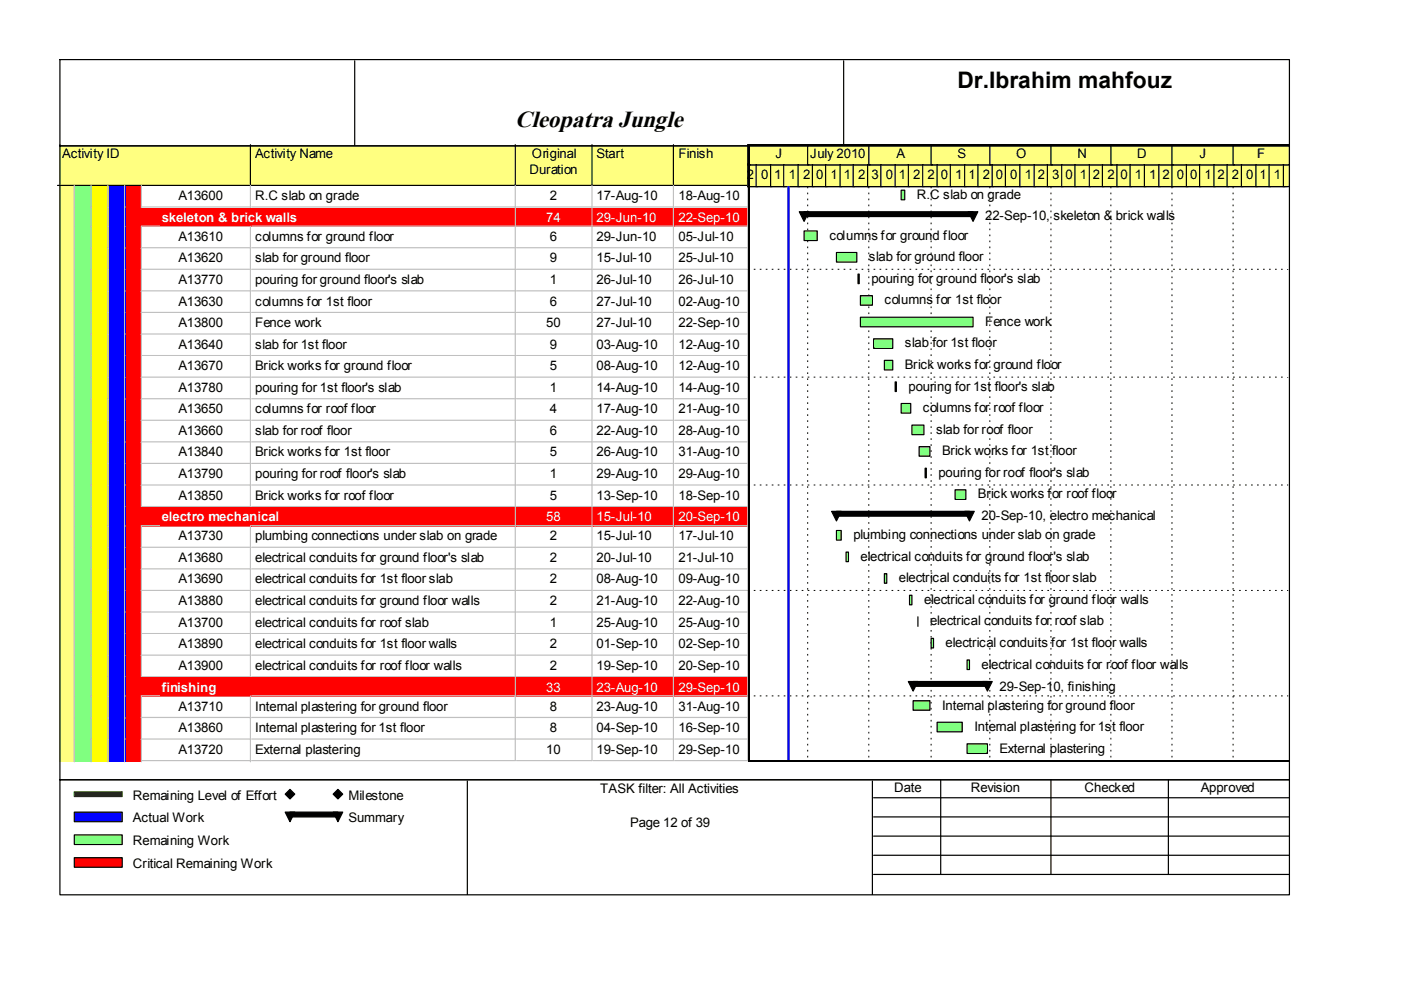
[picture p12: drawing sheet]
<svg xmlns="http://www.w3.org/2000/svg" width="297mm" height="210mm" viewBox="0 0 297 210" stroke-linecap="round" stroke-linejoin="round" font-family="sans-serif">
<defs><g id="words">
<text font-size="5" x="109.2" y="26.9">Cleopatra Jungle</text>
<text font-size="4.8" x="203" y="18.7">Dr.Ibrahim mahfouz</text>
<g font-size="2.8">
<text x="13.2" y="33.5">Activity ID</text>
<text x="54.1" y="33.5">Activity Name</text>
<text x="112.8" y="33.5">Original</text>
<text x="126.5" y="33.5">Start</text>
<text x="143.8" y="33.5">Finish</text>
<text x="164.4" y="33.5">J</text>
<text x="171.8" y="33.5">July 2010</text>
<text x="190.1" y="33.5">A</text>
<text x="203" y="33.5">S</text>
<text x="215.5" y="33.5">O</text>
<text x="228.4" y="33.5">N</text>
<text x="241.1" y="33.5">D</text>
<text x="254.3" y="33.5">J</text>
<text x="266.5" y="33.5">F</text>
<text x="112.3" y="36.8">Duration</text>
<text x="158.3" y="37.9">2</text>
<text x="161.4" y="37.9">0</text>
<text x="164.2" y="37.9">1</text>
<text x="167.2" y="37.9">1</text>
<text x="170.3" y="37.9">2</text>
<text x="173.1" y="37.9">0</text>
<text x="176.1" y="37.9">1</text>
<text x="178.9" y="37.9">1</text>
<text x="181.9" y="37.9">2</text>
<text x="184.7" y="37.9">3</text>
<text x="187.8" y="37.9">0</text>
<text x="190.6" y="37.9">1</text>
<text x="193.6" y="37.9">2</text>
<text x="196.7" y="37.9">2</text>
<text x="199.5" y="37.9">0</text>
<text x="202.5" y="37.9">1</text>
<text x="205.3" y="37.9">1</text>
<text x="208.4" y="37.9">2</text>
<text x="211.2" y="37.9">0</text>
<text x="214.2" y="37.9">0</text>
<text x="217.3" y="37.9">1</text>
<text x="220" y="37.9">2</text>
<text x="223.1" y="37.9">3</text>
<text x="225.9" y="37.9">0</text>
<text x="228.9" y="37.9">1</text>
<text x="231.7" y="37.9">2</text>
<text x="234.8" y="37.9">2</text>
<text x="237.6" y="37.9">0</text>
<text x="240.6" y="37.9">1</text>
<text x="243.7" y="37.9">1</text>
<text x="246.5" y="37.9">2</text>
<text x="249.5" y="37.9">0</text>
<text x="252.3" y="37.9">0</text>
<text x="255.4" y="37.9">1</text>
<text x="258.1" y="37.9">2</text>
<text x="261.2" y="37.9">2</text>
<text x="264.2" y="37.9">0</text>
<text x="267" y="37.9">1</text>
<text x="270.1" y="37.9">1</text>
<text x="37.8" y="42.4">A13600</text>
<text x="54.1" y="42.4">R.C slab on grade</text>
<text x="116.6" y="42.4">2</text>
<text x="126.5" y="42.4">17-Aug-10</text>
<text x="143.8" y="42.4">18-Aug-10</text>
<text x="194.4" y="42.2">R.C slab on grade</text>
<text x="208.9" y="46.8">22-Sep-10, skeleton &amp; brick walls</text>
<text x="37.8" y="51.1">A13610</text>
<text x="54.1" y="51.1">columns for ground floor</text>
<text x="116.6" y="51.1">6</text>
<text x="126.5" y="51.1">29-Jun-10</text>
<text x="143.8" y="51.1">05-Jul-10</text>
<text x="175.9" y="50.8">columns for ground floor</text>
<text x="37.8" y="55.6">A13620</text>
<text x="54.1" y="55.6">slab for ground floor</text>
<text x="116.6" y="55.6">9</text>
<text x="126.5" y="55.6">15-Jul-10</text>
<text x="143.8" y="55.6">25-Jul-10</text>
<text x="184.2" y="55.4">slab for ground floor</text>
<text x="184.7" y="60">pouring for ground floor's slab</text>
<text x="37.8" y="60.2">A13770</text>
<text x="37.8" y="64.8">A13630</text>
<text x="54.1" y="60.2">pouring for ground floor's slab</text>
<text x="54.1" y="64.8">columns for 1st floor</text>
<text x="116.6" y="60.2">1</text>
<text x="116.6" y="64.8">6</text>
<text x="126.5" y="60.2">26-Jul-10</text>
<text x="126.5" y="64.8">27-Jul-10</text>
<text x="143.8" y="60.2">26-Jul-10</text>
<text x="143.8" y="64.8">02-Aug-10</text>
<text x="187.5" y="64.5">columns for 1st floor</text>
<text x="37.8" y="69.4">A13800</text>
<text x="54.1" y="69.4">Fence work</text>
<text x="115.8" y="69.4">50</text>
<text x="126.5" y="69.4">27-Jul-10</text>
<text x="143.8" y="69.4">22-Sep-10</text>
<text x="208.9" y="69.1">Fence work</text>
<text x="37.8" y="73.9">A13640</text>
<text x="54.1" y="73.9">slab for 1st floor</text>
<text x="116.6" y="73.9">9</text>
<text x="126.5" y="73.9">03-Aug-10</text>
<text x="143.8" y="73.9">12-Aug-10</text>
<text x="191.9" y="73.7">slab for 1st floor</text>
<text x="37.8" y="78.5">A13670</text>
<text x="37.8" y="83.1">A13780</text>
<text x="54.1" y="78.5">Brick works for ground floor</text>
<text x="54.1" y="83.1">pouring for 1st floor's slab</text>
<text x="116.6" y="78.5">5</text>
<text x="116.6" y="83.1">1</text>
<text x="126.5" y="78.5">08-Aug-10</text>
<text x="126.5" y="83.1">14-Aug-10</text>
<text x="143.8" y="78.5">12-Aug-10</text>
<text x="143.8" y="83.1">14-Aug-10</text>
<text x="191.9" y="78.2">Brick works for ground floor</text>
<text x="192.6" y="82.8">pouring for 1st floor's slab</text>
<text x="37.8" y="87.6">A13650</text>
<text x="54.1" y="87.6">columns for roof floor</text>
<text x="116.6" y="87.6">4</text>
<text x="126.5" y="87.6">17-Aug-10</text>
<text x="143.8" y="87.6">21-Aug-10</text>
<text x="195.7" y="87.4">columns for roof floor</text>
<text x="37.8" y="92.2">A13660</text>
<text x="54.1" y="92.2">slab for roof floor</text>
<text x="116.6" y="92.2">6</text>
<text x="126.5" y="92.2">22-Aug-10</text>
<text x="143.8" y="92.2">28-Aug-10</text>
<text x="198.5" y="92">slab for roof floor</text>
<text x="37.8" y="96.8">A13840</text>
<text x="37.8" y="101.4">A13790</text>
<text x="54.1" y="96.8">Brick works for 1st floor</text>
<text x="54.1" y="101.4">pouring for roof floor's slab</text>
<text x="116.6" y="96.8">5</text>
<text x="116.6" y="101.4">1</text>
<text x="126.5" y="96.8">26-Aug-10</text>
<text x="126.5" y="101.4">29-Aug-10</text>
<text x="143.8" y="96.8">31-Aug-10</text>
<text x="143.8" y="101.4">29-Aug-10</text>
<text x="199" y="101.1">pouring for roof floor's slab</text>
<text x="199.7" y="96.5">Brick works for 1st floor</text>
<text x="37.8" y="105.9">A13850</text>
<text x="54.1" y="105.9">Brick works for roof floor</text>
<text x="116.6" y="105.9">5</text>
<text x="126.5" y="105.9">13-Sep-10</text>
<text x="143.8" y="105.9">18-Sep-10</text>
<text x="207.3" y="105.7">Brick works for roof floor</text>
<text x="208.1" y="110.3">20-Sep-10, electro mechanical</text>
<text x="37.8" y="114.6">A13730</text>
<text x="37.8" y="119.1">A13680</text>
<text x="54.1" y="114.6">plumbing connections under slab on grade</text>
<text x="54.1" y="119.1">electrical conduits for ground floor's slab</text>
<text x="116.6" y="114.6">2</text>
<text x="116.6" y="119.1">2</text>
<text x="126.5" y="114.6">15-Jul-10</text>
<text x="126.5" y="119.1">20-Jul-10</text>
<text x="143.8" y="114.6">17-Jul-10</text>
<text x="143.8" y="119.1">21-Jul-10</text>
<text x="180.9" y="114.3">plumbing connections under slab on grade</text>
<text x="182.5" y="118.9">electrical conduits for ground floor's slab</text>
<text x="37.8" y="123.7">A13690</text>
<text x="54.1" y="123.7">electrical conduits for 1st floor slab</text>
<text x="116.6" y="123.7">2</text>
<text x="126.5" y="123.7">08-Aug-10</text>
<text x="143.8" y="123.7">09-Aug-10</text>
<text x="190.6" y="123.5">electrical conduits for 1st floor slab</text>
<text x="37.8" y="128.3">A13880</text>
<text x="54.1" y="128.3">electrical conduits for ground floor walls</text>
<text x="116.6" y="128.3">2</text>
<text x="126.5" y="128.3">21-Aug-10</text>
<text x="143.8" y="128.3">22-Aug-10</text>
<text x="195.9" y="128">electrical conduits for ground floor walls</text>
<text x="37.8" y="132.9">A13700</text>
<text x="37.8" y="137.4">A13890</text>
<text x="54.1" y="132.9">electrical conduits for roof slab</text>
<text x="54.1" y="137.4">electrical conduits for 1st floor walls</text>
<text x="116.6" y="132.9">1</text>
<text x="116.6" y="137.4">2</text>
<text x="126.5" y="132.9">25-Aug-10</text>
<text x="126.5" y="137.4">01-Sep-10</text>
<text x="143.8" y="132.9">25-Aug-10</text>
<text x="143.8" y="137.4">02-Sep-10</text>
<text x="197.2" y="132.6">electrical conduits for roof slab</text>
<text x="200.5" y="137.2">electrical conduits for 1st floor walls</text>
<text x="37.8" y="142.1">A13900</text>
<text x="54.1" y="142.1">electrical conduits for roof floor walls</text>
<text x="116.6" y="142.1">2</text>
<text x="126.5" y="142.1">19-Sep-10</text>
<text x="143.8" y="142.1">20-Sep-10</text>
<text x="208.1" y="141.8">electrical conduits for roof floor walls</text>
<text x="211.9" y="146.4">29-Sep-10, finishing</text>
<text x="37.8" y="150.7">A13710</text>
<text x="37.8" y="155.3">A13860</text>
<text x="54.1" y="150.7">Internal plastering for ground floor</text>
<text x="54.1" y="155.3">Internal plastering for 1st floor</text>
<text x="116.6" y="150.7">8</text>
<text x="116.6" y="155.3">8</text>
<text x="126.5" y="150.7">23-Aug-10</text>
<text x="126.5" y="155.3">04-Sep-10</text>
<text x="143.8" y="150.7">31-Aug-10</text>
<text x="143.8" y="155.3">16-Sep-10</text>
<text x="199.7" y="150.5">Internal plastering for ground floor</text>
<text x="206.6" y="155">Internal plastering for 1st floor</text>
<text x="37.8" y="159.9">A13720</text>
<text x="54.1" y="159.9">External plastering</text>
<text x="115.8" y="159.9">10</text>
<text x="126.5" y="159.9">19-Sep-10</text>
<text x="143.8" y="159.9">29-Sep-10</text>
<text x="211.9" y="159.6">External plastering</text>
<text x="189.6" y="168">Date</text>
<text x="205.8" y="168">Revision</text>
<text x="230" y="168">Checked</text>
<text x="254.6" y="168">Approved</text>
<text x="28.2" y="169.5">Remaining Level of Effort</text>
<text x="73.9" y="169.5">Milestone</text>
<text x="127.3" y="168.2">TASK filter: All Activities</text>
<text x="28.2" y="174.3">Actual Work</text>
<text x="28.2" y="179.2">Remaining Work</text>
<text x="73.9" y="174.3">Summary</text>
<text x="133.6" y="175.3">Page 12 of 39</text>
<text x="28.2" y="184">Critical Remaining Work</text>
</g>
<g font-size="2.8" fill="#fff">
<text x="34.3" y="47">skeleton &amp; brick walls</text>
<text x="115.8" y="47">74</text>
<text x="126.5" y="47">29-Jun-10</text>
<text x="143.8" y="47">22-Sep-10</text>
<text x="34.3" y="110.5">electro mechanical</text>
<text x="115.8" y="110.5">58</text>
<text x="126.5" y="110.5">15-Jul-10</text>
<text x="143.8" y="110.5">20-Sep-10</text>
<text x="34.3" y="146.7">finishing</text>
<text x="115.8" y="146.7">33</text>
<text x="126.5" y="146.7">23-Aug-10</text>
<text x="143.8" y="146.7">29-Sep-10</text>
</g>
</g></defs>
<path d="M12.4 30.7h40.9v8.9h-40.9z" fill="#ffff80"/>
<path d="M53.1 30.7v8.6h-40.9" fill="none" stroke="#000" stroke-width=".25"/>
<path d="M53.3 30.7h56.2v8.9h-56.2z" fill="#ffff80"/>
<path d="M109.3 30.7v8.6h-56.2" fill="none" stroke="#000" stroke-width=".25"/>
<path d="M109.5 30.7h16.2v8.9h-16.2z" fill="#ffff80"/>
<path d="M125.5 30.7v8.6h-16.2" fill="none" stroke="#000" stroke-width=".25"/>
<path d="M125.7 30.7h17.3v8.9h-17.3z" fill="#ffff80"/>
<path d="M142.8 30.7v8.6h-17.3" fill="none" stroke="#000" stroke-width=".25"/>
<path d="M143 30.7h15.8v8.9h-15.8z" fill="#ffff80"/>
<path d="M158.5 30.7v8.6h-15.7" fill="none" stroke="#000" stroke-width=".25"/>
<path d="M12.4 39.6h3.6v4.5h-3.6z" fill="#ffff80"/>
<path d="M15.8 39.3v4.8" fill="none" stroke="#c0c0c0" stroke-width=".25"/>
<path d="M16 39.6h3.6v4.5h-3.6z" fill="#80ff80"/>
<path d="M19.3 39.3v4.8" fill="none" stroke="#c0c0c0" stroke-width=".25"/>
<path d="M19.6 39.6h3.5v4.5h-3.5z" fill="#ff0"/>
<path d="M22.9 39.3v4.8" fill="none" stroke="#c0c0c0" stroke-width=".25"/>
<path d="M23.1 39.6h3.6v4.5h-3.6z" fill="#00f"/>
<path d="M26.4 39.3v4.8" fill="none" stroke="#c0c0c0" stroke-width=".25"/>
<path d="M26.7 39.6h3.5v4.5h-3.5z" fill="#f00"/>
<path d="M30 39.3v4.8" fill="none" stroke="#c0c0c0" stroke-width=".25"/>
<path d="M30.2 39.6h23.1v4.5h-23.1z" fill="#fff"/>
<path d="M53.1 39.3v4.8M30 43.9h23.4" fill="none" stroke="#c0c0c0" stroke-width=".25"/>
<g fill="#fff">
<path d="M53.3 39.6h56.2v4.5h-56.2z"/>
<path d="M53.8 39.8h54.9v4.1h-54.9z"/>
</g>
<path d="M109.3 39.3v4.6h-55.9" fill="none" stroke="#c0c0c0" stroke-width=".25"/>
<g fill="#fff">
<path d="M109.5 39.6h16.2v4.5h-16.2z"/>
<path d="M110 39.8h15v4.1h-15z"/>
</g>
<path d="M125.5 39.3v4.6h-16" fill="none" stroke="#c0c0c0" stroke-width=".25"/>
<g fill="#fff">
<path d="M125.7 39.6h17.3v4.5h-17.3z"/>
<path d="M126.2 39.8h16v4.1h-16z"/>
</g>
<path d="M142.8 39.3v4.6h-17" fill="none" stroke="#c0c0c0" stroke-width=".25"/>
<g fill="#fff">
<path d="M143 39.6h15.8v4.5h-15.8z"/>
<path d="M143.5 39.8h14.6v4.1h-14.6z"/>
</g>
<path d="M158.5 39.3v4.6h-15.5" fill="none" stroke="#c0c0c0" stroke-width=".25"/>
<path d="M12.4 44.1h3.6v4.1h-3.6z" fill="#ffff80"/>
<path d="M15.8 43.9v4.3" fill="none" stroke="#c0c0c0" stroke-width=".25"/>
<path d="M16 44.1h3.6v4.1h-3.6z" fill="#80ff80"/>
<path d="M19.3 43.9v4.3" fill="none" stroke="#c0c0c0" stroke-width=".25"/>
<path d="M19.6 44.1h3.5v4.1h-3.5z" fill="#ff0"/>
<path d="M22.9 43.9v4.3" fill="none" stroke="#c0c0c0" stroke-width=".25"/>
<path d="M23.1 44.1h3.6v4.1h-3.6z" fill="#00f"/>
<path d="M26.4 43.9v4.3" fill="none" stroke="#c0c0c0" stroke-width=".25"/>
<path d="M26.7 44.1h26.6v4.1h-26.6z" fill="#f00"/>
<path d="M30 48h23.4" fill="none" stroke="#c0c0c0" stroke-width=".25"/>
<g fill="#f00">
<path d="M53.3 44.1h56.2v4.1h-56.2z"/>
<path d="M34 44.4h74.7v3.5h-74.7z"/>
</g>
<path d="M109.3 43.9v4.1h-55.9" fill="none" stroke="#c0c0c0" stroke-width=".25"/>
<g fill="#f00">
<path d="M109.5 44.1h16.2v4.1h-16.2z"/>
<path d="M110 44.4h15v3.5h-15z"/>
</g>
<path d="M125.5 43.9v4.1h-16" fill="none" stroke="#c0c0c0" stroke-width=".25"/>
<g fill="#f00">
<path d="M125.7 44.1h17.3v4.1h-17.3z"/>
<path d="M126.2 44.4h16v3.5h-16z"/>
</g>
<path d="M142.8 43.9v4.1h-17" fill="none" stroke="#c0c0c0" stroke-width=".25"/>
<g fill="#f00">
<path d="M143 44.1h15.8v4.1h-15.8z"/>
<path d="M143.5 44.4h14.6v3.5h-14.6z"/>
</g>
<path d="M158.5 43.9v4.1h-15.5" fill="none" stroke="#c0c0c0" stroke-width=".25"/>
<path d="M12.4 48.2h3.6v4.6h-3.6z" fill="#ffff80"/>
<path d="M15.8 48v4.8" fill="none" stroke="#c0c0c0" stroke-width=".25"/>
<path d="M16 48.2h3.6v4.6h-3.6z" fill="#80ff80"/>
<path d="M19.3 48v4.8" fill="none" stroke="#c0c0c0" stroke-width=".25"/>
<path d="M19.6 48.2h3.5v4.6h-3.5z" fill="#ff0"/>
<path d="M22.9 48v4.8" fill="none" stroke="#c0c0c0" stroke-width=".25"/>
<path d="M23.1 48.2h3.6v4.6h-3.6z" fill="#00f"/>
<path d="M26.4 48v4.8" fill="none" stroke="#c0c0c0" stroke-width=".25"/>
<path d="M26.7 48.2h3.5v4.6h-3.5z" fill="#f00"/>
<path d="M30 48v4.8" fill="none" stroke="#c0c0c0" stroke-width=".25"/>
<path d="M30.2 48.2h23.1v4.6h-23.1z" fill="#fff"/>
<path d="M30 52.5h23.4M53.1 48v4.8" fill="none" stroke="#c0c0c0" stroke-width=".25"/>
<g fill="#fff">
<path d="M53.3 48.2h56.2v4.6h-56.2z"/>
<path d="M53.8 48.4h54.9v4.1h-54.9z"/>
</g>
<path d="M109.3 48v4.5h-55.9" fill="none" stroke="#c0c0c0" stroke-width=".25"/>
<g fill="#fff">
<path d="M109.5 48.2h16.2v4.6h-16.2z"/>
<path d="M110 48.4h15v4.1h-15z"/>
</g>
<path d="M125.5 48v4.5h-16" fill="none" stroke="#c0c0c0" stroke-width=".25"/>
<g fill="#fff">
<path d="M125.7 48.2h17.3v4.6h-17.3z"/>
<path d="M126.2 48.4h16v4.1h-16z"/>
</g>
<path d="M142.8 48v4.5h-17" fill="none" stroke="#c0c0c0" stroke-width=".25"/>
<g fill="#fff">
<path d="M143 48.2h15.8v4.6h-15.8z"/>
<path d="M143.5 48.4h14.6v4.1h-14.6z"/>
</g>
<path d="M158.5 48v4.5h-15.5" fill="none" stroke="#c0c0c0" stroke-width=".25"/>
<path d="M12.4 52.8h3.6v4.5h-3.6z" fill="#ffff80"/>
<path d="M15.8 52.5v4.8" fill="none" stroke="#c0c0c0" stroke-width=".25"/>
<path d="M16 52.8h3.6v4.5h-3.6z" fill="#80ff80"/>
<path d="M19.3 52.5v4.8" fill="none" stroke="#c0c0c0" stroke-width=".25"/>
<path d="M19.6 52.8h3.5v4.5h-3.5z" fill="#ff0"/>
<path d="M22.9 52.5v4.8" fill="none" stroke="#c0c0c0" stroke-width=".25"/>
<path d="M23.1 52.8h3.6v4.5h-3.6z" fill="#00f"/>
<path d="M26.4 52.5v4.8" fill="none" stroke="#c0c0c0" stroke-width=".25"/>
<path d="M26.7 52.8h3.5v4.5h-3.5z" fill="#f00"/>
<path d="M30 52.5v4.8" fill="none" stroke="#c0c0c0" stroke-width=".25"/>
<path d="M30.2 52.8h23.1v4.5h-23.1z" fill="#fff"/>
<path d="M30 57.1h23.4M53.1 52.5v4.8" fill="none" stroke="#c0c0c0" stroke-width=".25"/>
<g fill="#fff">
<path d="M53.3 52.8h56.2v4.5h-56.2z"/>
<path d="M53.8 53h54.9v4.1h-54.9z"/>
</g>
<path d="M109.3 52.5v4.6h-55.9" fill="none" stroke="#c0c0c0" stroke-width=".25"/>
<g fill="#fff">
<path d="M109.5 52.8h16.2v4.5h-16.2z"/>
<path d="M110 53h15v4.1h-15z"/>
</g>
<path d="M125.5 52.5v4.6h-16" fill="none" stroke="#c0c0c0" stroke-width=".25"/>
<g fill="#fff">
<path d="M125.7 52.8h17.3v4.5h-17.3z"/>
<path d="M126.2 53h16v4.1h-16z"/>
</g>
<path d="M142.8 52.5v4.6h-17" fill="none" stroke="#c0c0c0" stroke-width=".25"/>
<g fill="#fff">
<path d="M143 52.8h15.8v4.5h-15.8z"/>
<path d="M143.5 53h14.6v4.1h-14.6z"/>
</g>
<path d="M158.5 52.5v4.6h-15.5" fill="none" stroke="#c0c0c0" stroke-width=".25"/>
<path d="M12.4 57.3h3.6v4.6h-3.6z" fill="#ffff80"/>
<path d="M15.8 57.1v4.8" fill="none" stroke="#c0c0c0" stroke-width=".25"/>
<path d="M16 57.3h3.6v4.6h-3.6z" fill="#80ff80"/>
<path d="M19.3 57.1v4.8" fill="none" stroke="#c0c0c0" stroke-width=".25"/>
<path d="M19.6 57.3h3.5v4.6h-3.5z" fill="#ff0"/>
<path d="M22.9 57.1v4.8" fill="none" stroke="#c0c0c0" stroke-width=".25"/>
<path d="M23.1 57.3h3.6v4.6h-3.6z" fill="#00f"/>
<path d="M26.4 57.1v4.8" fill="none" stroke="#c0c0c0" stroke-width=".25"/>
<path d="M26.7 57.3h3.5v4.6h-3.5z" fill="#f00"/>
<path d="M30 57.1v4.8" fill="none" stroke="#c0c0c0" stroke-width=".25"/>
<path d="M30.2 57.3h23.1v4.6h-23.1z" fill="#fff"/>
<path d="M53.1 57.1v4.8M30 61.7h23.4" fill="none" stroke="#c0c0c0" stroke-width=".25"/>
<g fill="#fff">
<path d="M53.3 57.3h56.2v4.6h-56.2z"/>
<path d="M53.8 57.6h54.9v4.1h-54.9z"/>
</g>
<path d="M109.3 57.1v4.6h-55.9" fill="none" stroke="#c0c0c0" stroke-width=".25"/>
<g fill="#fff">
<path d="M109.5 57.3h16.2v4.6h-16.2z"/>
<path d="M110 57.6h15v4.1h-15z"/>
</g>
<path d="M125.5 57.1v4.6h-16" fill="none" stroke="#c0c0c0" stroke-width=".25"/>
<g fill="#fff">
<path d="M125.7 57.3h17.3v4.6h-17.3z"/>
<path d="M126.2 57.6h16v4.1h-16z"/>
</g>
<path d="M142.8 57.1v4.6h-17" fill="none" stroke="#c0c0c0" stroke-width=".25"/>
<g fill="#fff">
<path d="M143 57.3h15.8v4.6h-15.8z"/>
<path d="M143.5 57.6h14.6v4.1h-14.6z"/>
</g>
<path d="M158.5 57.1v4.6h-15.5" fill="none" stroke="#c0c0c0" stroke-width=".25"/>
<path d="M12.4 61.9h3.6v4.6h-3.6z" fill="#ffff80"/>
<path d="M15.8 61.7v4.8" fill="none" stroke="#c0c0c0" stroke-width=".25"/>
<path d="M16 61.9h3.6v4.6h-3.6z" fill="#80ff80"/>
<path d="M19.3 61.7v4.8" fill="none" stroke="#c0c0c0" stroke-width=".25"/>
<path d="M19.6 61.9h3.5v4.6h-3.5z" fill="#ff0"/>
<path d="M22.9 61.7v4.8" fill="none" stroke="#c0c0c0" stroke-width=".25"/>
<path d="M23.1 61.9h3.6v4.6h-3.6z" fill="#00f"/>
<path d="M26.4 61.7v4.8" fill="none" stroke="#c0c0c0" stroke-width=".25"/>
<path d="M26.7 61.9h3.5v4.6h-3.5z" fill="#f00"/>
<path d="M30 61.7v4.8" fill="none" stroke="#c0c0c0" stroke-width=".25"/>
<path d="M30.2 61.9h23.1v4.6h-23.1z" fill="#fff"/>
<path d="M30 66.2h23.4M53.1 61.7v4.8" fill="none" stroke="#c0c0c0" stroke-width=".25"/>
<g fill="#fff">
<path d="M53.3 61.9h56.2v4.6h-56.2z"/>
<path d="M53.8 62.2h54.9v4h-54.9z"/>
</g>
<path d="M109.3 61.7v4.5h-55.9" fill="none" stroke="#c0c0c0" stroke-width=".25"/>
<g fill="#fff">
<path d="M109.5 61.9h16.2v4.6h-16.2z"/>
<path d="M110 62.2h15v4h-15z"/>
</g>
<path d="M125.5 61.7v4.5h-16" fill="none" stroke="#c0c0c0" stroke-width=".25"/>
<g fill="#fff">
<path d="M125.7 61.9h17.3v4.6h-17.3z"/>
<path d="M126.2 62.2h16v4h-16z"/>
</g>
<path d="M142.8 61.7v4.5h-17" fill="none" stroke="#c0c0c0" stroke-width=".25"/>
<g fill="#fff">
<path d="M143 61.9h15.8v4.6h-15.8z"/>
<path d="M143.5 62.2h14.6v4h-14.6z"/>
</g>
<path d="M158.5 61.7v4.5h-15.5" fill="none" stroke="#c0c0c0" stroke-width=".25"/>
<path d="M12.4 66.5h3.6v4.5h-3.6z" fill="#ffff80"/>
<path d="M15.8 66.2v4.9" fill="none" stroke="#c0c0c0" stroke-width=".25"/>
<path d="M16 66.5h3.6v4.5h-3.6z" fill="#80ff80"/>
<path d="M19.3 66.2v4.9" fill="none" stroke="#c0c0c0" stroke-width=".25"/>
<path d="M19.6 66.5h3.5v4.5h-3.5z" fill="#ff0"/>
<path d="M22.9 66.2v4.9" fill="none" stroke="#c0c0c0" stroke-width=".25"/>
<path d="M23.1 66.5h3.6v4.5h-3.6z" fill="#00f"/>
<path d="M26.4 66.2v4.9" fill="none" stroke="#c0c0c0" stroke-width=".25"/>
<path d="M26.7 66.5h3.5v4.5h-3.5z" fill="#f00"/>
<path d="M30 66.2v4.9" fill="none" stroke="#c0c0c0" stroke-width=".25"/>
<path d="M30.2 66.5h23.1v4.5h-23.1z" fill="#fff"/>
<path d="M30 70.8h23.4M53.1 66.2v4.9" fill="none" stroke="#c0c0c0" stroke-width=".25"/>
<g fill="#fff">
<path d="M53.3 66.5h56.2v4.5h-56.2z"/>
<path d="M53.8 66.7h54.9v4.1h-54.9z"/>
</g>
<path d="M109.3 66.2v4.6h-55.9" fill="none" stroke="#c0c0c0" stroke-width=".25"/>
<g fill="#fff">
<path d="M109.5 66.5h16.2v4.5h-16.2z"/>
<path d="M110 66.7h15v4.1h-15z"/>
</g>
<path d="M125.5 66.2v4.6h-16" fill="none" stroke="#c0c0c0" stroke-width=".25"/>
<g fill="#fff">
<path d="M125.7 66.5h17.3v4.5h-17.3z"/>
<path d="M126.2 66.7h16v4.1h-16z"/>
</g>
<path d="M142.8 66.2v4.6h-17" fill="none" stroke="#c0c0c0" stroke-width=".25"/>
<g fill="#fff">
<path d="M143 66.5h15.8v4.5h-15.8z"/>
<path d="M143.5 66.7h14.6v4.1h-14.6z"/>
</g>
<path d="M158.5 66.2v4.6h-15.5" fill="none" stroke="#c0c0c0" stroke-width=".25"/>
<path d="M12.4 71h3.6v4.6h-3.6z" fill="#ffff80"/>
<path d="M15.8 70.8v4.8" fill="none" stroke="#c0c0c0" stroke-width=".25"/>
<path d="M16 71h3.6v4.6h-3.6z" fill="#80ff80"/>
<path d="M19.3 70.8v4.8" fill="none" stroke="#c0c0c0" stroke-width=".25"/>
<path d="M19.6 71h3.5v4.6h-3.5z" fill="#ff0"/>
<path d="M22.9 70.8v4.8" fill="none" stroke="#c0c0c0" stroke-width=".25"/>
<path d="M23.1 71h3.6v4.6h-3.6z" fill="#00f"/>
<path d="M26.4 70.8v4.8" fill="none" stroke="#c0c0c0" stroke-width=".25"/>
<path d="M26.7 71h3.5v4.6h-3.5z" fill="#f00"/>
<path d="M30 70.8v4.8" fill="none" stroke="#c0c0c0" stroke-width=".25"/>
<path d="M30.2 71h23.1v4.6h-23.1z" fill="#fff"/>
<path d="M30 75.4h23.4M53.1 70.8v4.8" fill="none" stroke="#c0c0c0" stroke-width=".25"/>
<g fill="#fff">
<path d="M53.3 71h56.2v4.6h-56.2z"/>
<path d="M53.8 71.3h54.9v4.1h-54.9z"/>
</g>
<path d="M109.3 70.8v4.6h-55.9" fill="none" stroke="#c0c0c0" stroke-width=".25"/>
<g fill="#fff">
<path d="M109.5 71h16.2v4.6h-16.2z"/>
<path d="M110 71.3h15v4.1h-15z"/>
</g>
<path d="M125.5 70.8v4.6h-16" fill="none" stroke="#c0c0c0" stroke-width=".25"/>
<g fill="#fff">
<path d="M125.7 71h17.3v4.6h-17.3z"/>
<path d="M126.2 71.3h16v4.1h-16z"/>
</g>
<path d="M142.8 70.8v4.6h-17" fill="none" stroke="#c0c0c0" stroke-width=".25"/>
<g fill="#fff">
<path d="M143 71h15.8v4.6h-15.8z"/>
<path d="M143.5 71.3h14.6v4.1h-14.6z"/>
</g>
<path d="M158.5 70.8v4.6h-15.5" fill="none" stroke="#c0c0c0" stroke-width=".25"/>
<path d="M12.4 75.6h3.6v4.6h-3.6z" fill="#ffff80"/>
<path d="M15.8 75.4v4.8" fill="none" stroke="#c0c0c0" stroke-width=".25"/>
<path d="M16 75.6h3.6v4.6h-3.6z" fill="#80ff80"/>
<path d="M19.3 75.4v4.8" fill="none" stroke="#c0c0c0" stroke-width=".25"/>
<path d="M19.6 75.6h3.5v4.6h-3.5z" fill="#ff0"/>
<path d="M22.9 75.4v4.8" fill="none" stroke="#c0c0c0" stroke-width=".25"/>
<path d="M23.1 75.6h3.6v4.6h-3.6z" fill="#00f"/>
<path d="M26.4 75.4v4.8" fill="none" stroke="#c0c0c0" stroke-width=".25"/>
<path d="M26.7 75.6h3.5v4.6h-3.5z" fill="#f00"/>
<path d="M30 75.4v4.8" fill="none" stroke="#c0c0c0" stroke-width=".25"/>
<path d="M30.2 75.6h23.1v4.6h-23.1z" fill="#fff"/>
<path d="M30 80h23.4M53.1 75.4v4.8" fill="none" stroke="#c0c0c0" stroke-width=".25"/>
<g fill="#fff">
<path d="M53.3 75.6h56.2v4.6h-56.2z"/>
<path d="M53.8 75.9h54.9v4h-54.9z"/>
</g>
<path d="M109.3 75.4v4.6h-55.9" fill="none" stroke="#c0c0c0" stroke-width=".25"/>
<g fill="#fff">
<path d="M109.5 75.6h16.2v4.6h-16.2z"/>
<path d="M110 75.9h15v4h-15z"/>
</g>
<path d="M125.5 75.4v4.6h-16" fill="none" stroke="#c0c0c0" stroke-width=".25"/>
<g fill="#fff">
<path d="M125.7 75.6h17.3v4.6h-17.3z"/>
<path d="M126.2 75.9h16v4h-16z"/>
</g>
<path d="M142.8 75.4v4.6h-17" fill="none" stroke="#c0c0c0" stroke-width=".25"/>
<g fill="#fff">
<path d="M143 75.6h15.8v4.6h-15.8z"/>
<path d="M143.5 75.9h14.6v4h-14.6z"/>
</g>
<path d="M158.5 75.4v4.6h-15.5" fill="none" stroke="#c0c0c0" stroke-width=".25"/>
<path d="M12.4 80.2h3.6v4.6h-3.6z" fill="#ffff80"/>
<path d="M15.8 80v4.8" fill="none" stroke="#c0c0c0" stroke-width=".25"/>
<path d="M16 80.2h3.6v4.6h-3.6z" fill="#80ff80"/>
<path d="M19.3 80v4.8" fill="none" stroke="#c0c0c0" stroke-width=".25"/>
<path d="M19.6 80.2h3.5v4.6h-3.5z" fill="#ff0"/>
<path d="M22.9 80v4.8" fill="none" stroke="#c0c0c0" stroke-width=".25"/>
<path d="M23.1 80.2h3.6v4.6h-3.6z" fill="#00f"/>
<path d="M26.4 80v4.8" fill="none" stroke="#c0c0c0" stroke-width=".25"/>
<path d="M26.7 80.2h3.5v4.6h-3.5z" fill="#f00"/>
<path d="M30 80v4.8" fill="none" stroke="#c0c0c0" stroke-width=".25"/>
<path d="M30.2 80.2h23.1v4.6h-23.1z" fill="#fff"/>
<path d="M53.1 80v4.8M30 84.5h23.4" fill="none" stroke="#c0c0c0" stroke-width=".25"/>
<g fill="#fff">
<path d="M53.3 80.2h56.2v4.6h-56.2z"/>
<path d="M53.8 80.4h54.9v4.1h-54.9z"/>
</g>
<path d="M109.3 80v4.5h-55.9" fill="none" stroke="#c0c0c0" stroke-width=".25"/>
<g fill="#fff">
<path d="M109.5 80.2h16.2v4.6h-16.2z"/>
<path d="M110 80.4h15v4.1h-15z"/>
</g>
<path d="M125.5 80v4.5h-16" fill="none" stroke="#c0c0c0" stroke-width=".25"/>
<g fill="#fff">
<path d="M125.7 80.2h17.3v4.6h-17.3z"/>
<path d="M126.2 80.4h16v4.1h-16z"/>
</g>
<path d="M142.8 80v4.5h-17" fill="none" stroke="#c0c0c0" stroke-width=".25"/>
<g fill="#fff">
<path d="M143 80.2h15.8v4.6h-15.8z"/>
<path d="M143.5 80.4h14.6v4.1h-14.6z"/>
</g>
<path d="M158.5 80v4.5h-15.5" fill="none" stroke="#c0c0c0" stroke-width=".25"/>
<path d="M12.4 84.8h3.6v4.5h-3.6z" fill="#ffff80"/>
<path d="M15.8 84.5v4.9" fill="none" stroke="#c0c0c0" stroke-width=".25"/>
<path d="M16 84.8h3.6v4.5h-3.6z" fill="#80ff80"/>
<path d="M19.3 84.5v4.9" fill="none" stroke="#c0c0c0" stroke-width=".25"/>
<path d="M19.6 84.8h3.5v4.5h-3.5z" fill="#ff0"/>
<path d="M22.9 84.5v4.9" fill="none" stroke="#c0c0c0" stroke-width=".25"/>
<path d="M23.1 84.8h3.6v4.5h-3.6z" fill="#00f"/>
<path d="M26.4 84.5v4.9" fill="none" stroke="#c0c0c0" stroke-width=".25"/>
<path d="M26.7 84.8h3.5v4.5h-3.5z" fill="#f00"/>
<path d="M30 84.5v4.9" fill="none" stroke="#c0c0c0" stroke-width=".25"/>
<path d="M30.2 84.8h23.1v4.5h-23.1z" fill="#fff"/>
<path d="M30 89.1h23.4M53.1 84.5v4.9" fill="none" stroke="#c0c0c0" stroke-width=".25"/>
<g fill="#fff">
<path d="M53.3 84.8h56.2v4.5h-56.2z"/>
<path d="M53.8 85h54.9v4.1h-54.9z"/>
</g>
<path d="M109.3 84.5v4.6h-55.9" fill="none" stroke="#c0c0c0" stroke-width=".25"/>
<g fill="#fff">
<path d="M109.5 84.8h16.2v4.5h-16.2z"/>
<path d="M110 85h15v4.1h-15z"/>
</g>
<path d="M125.5 84.5v4.6h-16" fill="none" stroke="#c0c0c0" stroke-width=".25"/>
<g fill="#fff">
<path d="M125.7 84.8h17.3v4.5h-17.3z"/>
<path d="M126.2 85h16v4.1h-16z"/>
</g>
<path d="M142.8 84.5v4.6h-17" fill="none" stroke="#c0c0c0" stroke-width=".25"/>
<g fill="#fff">
<path d="M143 84.8h15.8v4.5h-15.8z"/>
<path d="M143.5 85h14.6v4.1h-14.6z"/>
</g>
<path d="M158.5 84.5v4.6h-15.5" fill="none" stroke="#c0c0c0" stroke-width=".25"/>
<path d="M12.4 89.3h3.6v4.6h-3.6z" fill="#ffff80"/>
<path d="M15.8 89.1v4.8" fill="none" stroke="#c0c0c0" stroke-width=".25"/>
<path d="M16 89.3h3.6v4.6h-3.6z" fill="#80ff80"/>
<path d="M19.3 89.1v4.8" fill="none" stroke="#c0c0c0" stroke-width=".25"/>
<path d="M19.6 89.3h3.5v4.6h-3.5z" fill="#ff0"/>
<path d="M22.9 89.1v4.8" fill="none" stroke="#c0c0c0" stroke-width=".25"/>
<path d="M23.1 89.3h3.6v4.6h-3.6z" fill="#00f"/>
<path d="M26.4 89.1v4.8" fill="none" stroke="#c0c0c0" stroke-width=".25"/>
<path d="M26.7 89.3h3.5v4.6h-3.5z" fill="#f00"/>
<path d="M30 89.1v4.8" fill="none" stroke="#c0c0c0" stroke-width=".25"/>
<path d="M30.2 89.3h23.1v4.6h-23.1z" fill="#fff"/>
<path d="M30 93.7h23.4M53.1 89.1v4.8" fill="none" stroke="#c0c0c0" stroke-width=".25"/>
<g fill="#fff">
<path d="M53.3 89.3h56.2v4.6h-56.2z"/>
<path d="M53.8 89.6h54.9v4.1h-54.9z"/>
</g>
<path d="M109.3 89.1v4.6h-55.9" fill="none" stroke="#c0c0c0" stroke-width=".25"/>
<g fill="#fff">
<path d="M109.5 89.3h16.2v4.6h-16.2z"/>
<path d="M110 89.6h15v4.1h-15z"/>
</g>
<path d="M125.5 89.1v4.6h-16" fill="none" stroke="#c0c0c0" stroke-width=".25"/>
<g fill="#fff">
<path d="M125.7 89.3h17.3v4.6h-17.3z"/>
<path d="M126.2 89.6h16v4.1h-16z"/>
</g>
<path d="M142.8 89.1v4.6h-17" fill="none" stroke="#c0c0c0" stroke-width=".25"/>
<g fill="#fff">
<path d="M143 89.3h15.8v4.6h-15.8z"/>
<path d="M143.5 89.6h14.6v4.1h-14.6z"/>
</g>
<path d="M158.5 89.1v4.6h-15.5" fill="none" stroke="#c0c0c0" stroke-width=".25"/>
<path d="M12.4 93.9h3.6v4.6h-3.6z" fill="#ffff80"/>
<path d="M15.8 93.7v4.8" fill="none" stroke="#c0c0c0" stroke-width=".25"/>
<path d="M16 93.9h3.6v4.6h-3.6z" fill="#80ff80"/>
<path d="M19.3 93.7v4.8" fill="none" stroke="#c0c0c0" stroke-width=".25"/>
<path d="M19.6 93.9h3.5v4.6h-3.5z" fill="#ff0"/>
<path d="M22.9 93.7v4.8" fill="none" stroke="#c0c0c0" stroke-width=".25"/>
<path d="M23.1 93.9h3.6v4.6h-3.6z" fill="#00f"/>
<path d="M26.4 93.7v4.8" fill="none" stroke="#c0c0c0" stroke-width=".25"/>
<path d="M26.7 93.9h3.5v4.6h-3.5z" fill="#f00"/>
<path d="M30 93.7v4.8" fill="none" stroke="#c0c0c0" stroke-width=".25"/>
<path d="M30.2 93.9h23.1v4.6h-23.1z" fill="#fff"/>
<path d="M30 98.3h23.4M53.1 93.7v4.8" fill="none" stroke="#c0c0c0" stroke-width=".25"/>
<g fill="#fff">
<path d="M53.3 93.9h56.2v4.6h-56.2z"/>
<path d="M53.8 94.2h54.9v4h-54.9z"/>
</g>
<path d="M109.3 93.7v4.6h-55.9" fill="none" stroke="#c0c0c0" stroke-width=".25"/>
<g fill="#fff">
<path d="M109.5 93.9h16.2v4.6h-16.2z"/>
<path d="M110 94.2h15v4h-15z"/>
</g>
<path d="M125.5 93.7v4.6h-16" fill="none" stroke="#c0c0c0" stroke-width=".25"/>
<g fill="#fff">
<path d="M125.7 93.9h17.3v4.6h-17.3z"/>
<path d="M126.2 94.2h16v4h-16z"/>
</g>
<path d="M142.8 93.7v4.6h-17" fill="none" stroke="#c0c0c0" stroke-width=".25"/>
<g fill="#fff">
<path d="M143 93.9h15.8v4.6h-15.8z"/>
<path d="M143.5 94.2h14.6v4h-14.6z"/>
</g>
<path d="M158.5 93.7v4.6h-15.5" fill="none" stroke="#c0c0c0" stroke-width=".25"/>
<path d="M12.4 98.5h3.6v4.6h-3.6z" fill="#ffff80"/>
<path d="M15.8 98.3v4.8" fill="none" stroke="#c0c0c0" stroke-width=".25"/>
<path d="M16 98.5h3.6v4.6h-3.6z" fill="#80ff80"/>
<path d="M19.3 98.3v4.8" fill="none" stroke="#c0c0c0" stroke-width=".25"/>
<path d="M19.6 98.5h3.5v4.6h-3.5z" fill="#ff0"/>
<path d="M22.9 98.3v4.8" fill="none" stroke="#c0c0c0" stroke-width=".25"/>
<path d="M23.1 98.5h3.6v4.6h-3.6z" fill="#00f"/>
<path d="M26.4 98.3v4.8" fill="none" stroke="#c0c0c0" stroke-width=".25"/>
<path d="M26.7 98.5h3.5v4.6h-3.5z" fill="#f00"/>
<path d="M30 98.3v4.8" fill="none" stroke="#c0c0c0" stroke-width=".25"/>
<path d="M30.2 98.5h23.1v4.6h-23.1z" fill="#fff"/>
<path d="M53.1 98.3v4.8M30 102.8h23.4" fill="none" stroke="#c0c0c0" stroke-width=".25"/>
<g fill="#fff">
<path d="M53.3 98.5h56.2v4.6h-56.2z"/>
<path d="M53.8 98.7h54.9v4.1h-54.9z"/>
</g>
<path d="M109.3 98.3v4.5h-55.9" fill="none" stroke="#c0c0c0" stroke-width=".25"/>
<g fill="#fff">
<path d="M109.5 98.5h16.2v4.6h-16.2z"/>
<path d="M110 98.7h15v4.1h-15z"/>
</g>
<path d="M125.5 98.3v4.5h-16" fill="none" stroke="#c0c0c0" stroke-width=".25"/>
<g fill="#fff">
<path d="M125.7 98.5h17.3v4.6h-17.3z"/>
<path d="M126.2 98.7h16v4.1h-16z"/>
</g>
<path d="M142.8 98.3v4.5h-17" fill="none" stroke="#c0c0c0" stroke-width=".25"/>
<g fill="#fff">
<path d="M143 98.5h15.8v4.6h-15.8z"/>
<path d="M143.5 98.7h14.6v4.1h-14.6z"/>
</g>
<path d="M158.5 98.3v4.5h-15.5" fill="none" stroke="#c0c0c0" stroke-width=".25"/>
<path d="M12.4 103.1h3.6v4.5h-3.6z" fill="#ffff80"/>
<path d="M15.8 102.8v4.9" fill="none" stroke="#c0c0c0" stroke-width=".25"/>
<path d="M16 103.1h3.6v4.5h-3.6z" fill="#80ff80"/>
<path d="M19.3 102.8v4.9" fill="none" stroke="#c0c0c0" stroke-width=".25"/>
<path d="M19.6 103.1h3.5v4.5h-3.5z" fill="#ff0"/>
<path d="M22.9 102.8v4.9" fill="none" stroke="#c0c0c0" stroke-width=".25"/>
<path d="M23.1 103.1h3.6v4.5h-3.6z" fill="#00f"/>
<path d="M26.4 102.8v4.9" fill="none" stroke="#c0c0c0" stroke-width=".25"/>
<path d="M26.7 103.1h3.5v4.5h-3.5z" fill="#f00"/>
<path d="M30 102.8v4.9" fill="none" stroke="#c0c0c0" stroke-width=".25"/>
<path d="M30.2 103.1h23.1v4.5h-23.1z" fill="#fff"/>
<path d="M30 107.4h23.4M53.1 102.8v4.9" fill="none" stroke="#c0c0c0" stroke-width=".25"/>
<g fill="#fff">
<path d="M53.3 103.1h56.2v4.5h-56.2z"/>
<path d="M53.8 103.3h54.9v4.1h-54.9z"/>
</g>
<path d="M109.3 102.8v4.6h-55.9" fill="none" stroke="#c0c0c0" stroke-width=".25"/>
<g fill="#fff">
<path d="M109.5 103.1h16.2v4.5h-16.2z"/>
<path d="M110 103.3h15v4.1h-15z"/>
</g>
<path d="M125.5 102.8v4.6h-16" fill="none" stroke="#c0c0c0" stroke-width=".25"/>
<g fill="#fff">
<path d="M125.7 103.1h17.3v4.5h-17.3z"/>
<path d="M126.2 103.3h16v4.1h-16z"/>
</g>
<path d="M142.8 102.8v4.6h-17" fill="none" stroke="#c0c0c0" stroke-width=".25"/>
<g fill="#fff">
<path d="M143 103.1h15.8v4.5h-15.8z"/>
<path d="M143.5 103.3h14.6v4.1h-14.6z"/>
</g>
<path d="M158.5 102.8v4.6h-15.5" fill="none" stroke="#c0c0c0" stroke-width=".25"/>
<path d="M12.4 107.6h3.6v4.1h-3.6z" fill="#ffff80"/>
<path d="M15.8 107.4v4.3" fill="none" stroke="#c0c0c0" stroke-width=".25"/>
<path d="M16 107.6h3.6v4.1h-3.6z" fill="#80ff80"/>
<path d="M19.3 107.4v4.3" fill="none" stroke="#c0c0c0" stroke-width=".25"/>
<path d="M19.6 107.6h3.5v4.1h-3.5z" fill="#ff0"/>
<path d="M22.9 107.4v4.3" fill="none" stroke="#c0c0c0" stroke-width=".25"/>
<path d="M23.1 107.6h3.6v4.1h-3.6z" fill="#00f"/>
<path d="M26.4 107.4v4.3" fill="none" stroke="#c0c0c0" stroke-width=".25"/>
<path d="M26.7 107.6h26.6v4.1h-26.6z" fill="#f00"/>
<path d="M30 111.5h23.4" fill="none" stroke="#c0c0c0" stroke-width=".25"/>
<g fill="#f00">
<path d="M53.3 107.6h56.2v4.1h-56.2z"/>
<path d="M34 107.9h74.7v3.5h-74.7z"/>
</g>
<path d="M109.3 107.4v4.1h-55.9" fill="none" stroke="#c0c0c0" stroke-width=".25"/>
<g fill="#f00">
<path d="M109.5 107.6h16.2v4.1h-16.2z"/>
<path d="M110 107.9h15v3.5h-15z"/>
</g>
<path d="M125.5 107.4v4.1h-16" fill="none" stroke="#c0c0c0" stroke-width=".25"/>
<g fill="#f00">
<path d="M125.7 107.6h17.3v4.1h-17.3z"/>
<path d="M126.2 107.9h16v3.5h-16z"/>
</g>
<path d="M142.8 107.4v4.1h-17" fill="none" stroke="#c0c0c0" stroke-width=".25"/>
<g fill="#f00">
<path d="M143 107.6h15.8v4.1h-15.8z"/>
<path d="M143.5 107.9h14.6v3.5h-14.6z"/>
</g>
<path d="M158.5 107.4v4.1h-15.5" fill="none" stroke="#c0c0c0" stroke-width=".25"/>
<path d="M12.4 111.7h3.6v4.6h-3.6z" fill="#ffff80"/>
<path d="M15.8 111.5v4.8" fill="none" stroke="#c0c0c0" stroke-width=".25"/>
<path d="M16 111.7h3.6v4.6h-3.6z" fill="#80ff80"/>
<path d="M19.3 111.5v4.8" fill="none" stroke="#c0c0c0" stroke-width=".25"/>
<path d="M19.6 111.7h3.5v4.6h-3.5z" fill="#ff0"/>
<path d="M22.9 111.5v4.8" fill="none" stroke="#c0c0c0" stroke-width=".25"/>
<path d="M23.1 111.7h3.6v4.6h-3.6z" fill="#00f"/>
<path d="M26.4 111.5v4.8" fill="none" stroke="#c0c0c0" stroke-width=".25"/>
<path d="M26.7 111.7h3.5v4.6h-3.5z" fill="#f00"/>
<path d="M30 111.5v4.8" fill="none" stroke="#c0c0c0" stroke-width=".25"/>
<path d="M30.2 111.7h23.1v4.6h-23.1z" fill="#fff"/>
<path d="M30 116h23.4M53.1 111.5v4.8" fill="none" stroke="#c0c0c0" stroke-width=".25"/>
<g fill="#fff">
<path d="M53.3 111.7h56.2v4.6h-56.2z"/>
<path d="M53.8 111.9h54.9v4.1h-54.9z"/>
</g>
<path d="M109.3 111.5v4.5h-55.9" fill="none" stroke="#c0c0c0" stroke-width=".25"/>
<g fill="#fff">
<path d="M109.5 111.7h16.2v4.6h-16.2z"/>
<path d="M110 111.9h15v4.1h-15z"/>
</g>
<path d="M125.5 111.5v4.5h-16" fill="none" stroke="#c0c0c0" stroke-width=".25"/>
<g fill="#fff">
<path d="M125.7 111.7h17.3v4.6h-17.3z"/>
<path d="M126.2 111.9h16v4.1h-16z"/>
</g>
<path d="M142.8 111.5v4.5h-17" fill="none" stroke="#c0c0c0" stroke-width=".25"/>
<g fill="#fff">
<path d="M143 111.7h15.8v4.6h-15.8z"/>
<path d="M143.5 111.9h14.6v4.1h-14.6z"/>
</g>
<path d="M158.5 111.5v4.5h-15.5" fill="none" stroke="#c0c0c0" stroke-width=".25"/>
<path d="M12.4 116.3h3.6v4.5h-3.6z" fill="#ffff80"/>
<path d="M15.8 116v4.9" fill="none" stroke="#c0c0c0" stroke-width=".25"/>
<path d="M16 116.3h3.6v4.5h-3.6z" fill="#80ff80"/>
<path d="M19.3 116v4.9" fill="none" stroke="#c0c0c0" stroke-width=".25"/>
<path d="M19.6 116.3h3.5v4.5h-3.5z" fill="#ff0"/>
<path d="M22.9 116v4.9" fill="none" stroke="#c0c0c0" stroke-width=".25"/>
<path d="M23.1 116.3h3.6v4.5h-3.6z" fill="#00f"/>
<path d="M26.4 116v4.9" fill="none" stroke="#c0c0c0" stroke-width=".25"/>
<path d="M26.7 116.3h3.5v4.5h-3.5z" fill="#f00"/>
<path d="M30 116v4.9" fill="none" stroke="#c0c0c0" stroke-width=".25"/>
<path d="M30.2 116.3h23.1v4.5h-23.1z" fill="#fff"/>
<path d="M53.1 116v4.9M30 120.6h23.4" fill="none" stroke="#c0c0c0" stroke-width=".25"/>
<g fill="#fff">
<path d="M53.3 116.3h56.2v4.5h-56.2z"/>
<path d="M53.8 116.5h54.9v4.1h-54.9z"/>
</g>
<path d="M109.3 116v4.6h-55.9" fill="none" stroke="#c0c0c0" stroke-width=".25"/>
<g fill="#fff">
<path d="M109.5 116.3h16.2v4.5h-16.2z"/>
<path d="M110 116.5h15v4.1h-15z"/>
</g>
<path d="M125.5 116v4.6h-16" fill="none" stroke="#c0c0c0" stroke-width=".25"/>
<g fill="#fff">
<path d="M125.7 116.3h17.3v4.5h-17.3z"/>
<path d="M126.2 116.5h16v4.1h-16z"/>
</g>
<path d="M142.8 116v4.6h-17" fill="none" stroke="#c0c0c0" stroke-width=".25"/>
<g fill="#fff">
<path d="M143 116.3h15.8v4.5h-15.8z"/>
<path d="M143.5 116.5h14.6v4.1h-14.6z"/>
</g>
<path d="M158.5 116v4.6h-15.5" fill="none" stroke="#c0c0c0" stroke-width=".25"/>
<path d="M12.4 120.8h3.6v4.6h-3.6z" fill="#ffff80"/>
<path d="M15.8 120.6v4.8" fill="none" stroke="#c0c0c0" stroke-width=".25"/>
<path d="M16 120.8h3.6v4.6h-3.6z" fill="#80ff80"/>
<path d="M19.3 120.6v4.8" fill="none" stroke="#c0c0c0" stroke-width=".25"/>
<path d="M19.6 120.8h3.5v4.6h-3.5z" fill="#ff0"/>
<path d="M22.9 120.6v4.8" fill="none" stroke="#c0c0c0" stroke-width=".25"/>
<path d="M23.1 120.8h3.6v4.6h-3.6z" fill="#00f"/>
<path d="M26.4 120.6v4.8" fill="none" stroke="#c0c0c0" stroke-width=".25"/>
<path d="M26.7 120.8h3.5v4.6h-3.5z" fill="#f00"/>
<path d="M30 120.6v4.8" fill="none" stroke="#c0c0c0" stroke-width=".25"/>
<path d="M30.2 120.8h23.1v4.6h-23.1z" fill="#fff"/>
<path d="M30 125.2h23.4M53.1 120.6v4.8" fill="none" stroke="#c0c0c0" stroke-width=".25"/>
<g fill="#fff">
<path d="M53.3 120.8h56.2v4.6h-56.2z"/>
<path d="M53.8 121.1h54.9v4.1h-54.9z"/>
</g>
<path d="M109.3 120.6v4.6h-55.9" fill="none" stroke="#c0c0c0" stroke-width=".25"/>
<g fill="#fff">
<path d="M109.5 120.8h16.2v4.6h-16.2z"/>
<path d="M110 121.1h15v4.1h-15z"/>
</g>
<path d="M125.5 120.6v4.6h-16" fill="none" stroke="#c0c0c0" stroke-width=".25"/>
<g fill="#fff">
<path d="M125.7 120.8h17.3v4.6h-17.3z"/>
<path d="M126.2 121.1h16v4.1h-16z"/>
</g>
<path d="M142.8 120.6v4.6h-17" fill="none" stroke="#c0c0c0" stroke-width=".25"/>
<g fill="#fff">
<path d="M143 120.8h15.8v4.6h-15.8z"/>
<path d="M143.5 121.1h14.6v4.1h-14.6z"/>
</g>
<path d="M158.5 120.6v4.6h-15.5" fill="none" stroke="#c0c0c0" stroke-width=".25"/>
<path d="M12.4 125.4h3.6v4.6h-3.6z" fill="#ffff80"/>
<path d="M15.8 125.2v4.8" fill="none" stroke="#c0c0c0" stroke-width=".25"/>
<path d="M16 125.4h3.6v4.6h-3.6z" fill="#80ff80"/>
<path d="M19.3 125.2v4.8" fill="none" stroke="#c0c0c0" stroke-width=".25"/>
<path d="M19.6 125.4h3.5v4.6h-3.5z" fill="#ff0"/>
<path d="M22.9 125.2v4.8" fill="none" stroke="#c0c0c0" stroke-width=".25"/>
<path d="M23.1 125.4h3.6v4.6h-3.6z" fill="#00f"/>
<path d="M26.4 125.2v4.8" fill="none" stroke="#c0c0c0" stroke-width=".25"/>
<path d="M26.7 125.4h3.5v4.6h-3.5z" fill="#f00"/>
<path d="M30 125.2v4.8" fill="none" stroke="#c0c0c0" stroke-width=".25"/>
<path d="M30.2 125.4h23.1v4.6h-23.1z" fill="#fff"/>
<path d="M30 129.8h23.4M53.1 125.2v4.8" fill="none" stroke="#c0c0c0" stroke-width=".25"/>
<g fill="#fff">
<path d="M53.3 125.4h56.2v4.6h-56.2z"/>
<path d="M53.8 125.7h54.9v4h-54.9z"/>
</g>
<path d="M109.3 125.2v4.6h-55.9" fill="none" stroke="#c0c0c0" stroke-width=".25"/>
<g fill="#fff">
<path d="M109.5 125.4h16.2v4.6h-16.2z"/>
<path d="M110 125.7h15v4h-15z"/>
</g>
<path d="M125.5 125.2v4.6h-16" fill="none" stroke="#c0c0c0" stroke-width=".25"/>
<g fill="#fff">
<path d="M125.7 125.4h17.3v4.6h-17.3z"/>
<path d="M126.2 125.7h16v4h-16z"/>
</g>
<path d="M142.8 125.2v4.6h-17" fill="none" stroke="#c0c0c0" stroke-width=".25"/>
<g fill="#fff">
<path d="M143 125.4h15.8v4.6h-15.8z"/>
<path d="M143.5 125.7h14.6v4h-14.6z"/>
</g>
<path d="M158.5 125.2v4.6h-15.5" fill="none" stroke="#c0c0c0" stroke-width=".25"/>
<path d="M12.4 130h3.6v4.5h-3.6z" fill="#ffff80"/>
<path d="M15.8 129.8v4.8" fill="none" stroke="#c0c0c0" stroke-width=".25"/>
<path d="M16 130h3.6v4.5h-3.6z" fill="#80ff80"/>
<path d="M19.3 129.8v4.8" fill="none" stroke="#c0c0c0" stroke-width=".25"/>
<path d="M19.6 130h3.5v4.5h-3.5z" fill="#ff0"/>
<path d="M22.9 129.8v4.8" fill="none" stroke="#c0c0c0" stroke-width=".25"/>
<path d="M23.1 130h3.6v4.5h-3.6z" fill="#00f"/>
<path d="M26.4 129.8v4.8" fill="none" stroke="#c0c0c0" stroke-width=".25"/>
<path d="M26.7 130h3.5v4.5h-3.5z" fill="#f00"/>
<path d="M30 129.8v4.8" fill="none" stroke="#c0c0c0" stroke-width=".25"/>
<path d="M30.2 130h23.1v4.5h-23.1z" fill="#fff"/>
<path d="M30 134.3h23.4M53.1 129.8v4.8" fill="none" stroke="#c0c0c0" stroke-width=".25"/>
<g fill="#fff">
<path d="M53.3 130h56.2v4.5h-56.2z"/>
<path d="M53.8 130.2h54.9v4.1h-54.9z"/>
</g>
<path d="M109.3 129.8v4.5h-55.9" fill="none" stroke="#c0c0c0" stroke-width=".25"/>
<g fill="#fff">
<path d="M109.5 130h16.2v4.5h-16.2z"/>
<path d="M110 130.2h15v4.1h-15z"/>
</g>
<path d="M125.5 129.8v4.5h-16" fill="none" stroke="#c0c0c0" stroke-width=".25"/>
<g fill="#fff">
<path d="M125.7 130h17.3v4.5h-17.3z"/>
<path d="M126.2 130.2h16v4.1h-16z"/>
</g>
<path d="M142.8 129.8v4.5h-17" fill="none" stroke="#c0c0c0" stroke-width=".25"/>
<g fill="#fff">
<path d="M143 130h15.8v4.5h-15.8z"/>
<path d="M143.5 130.2h14.6v4.1h-14.6z"/>
</g>
<path d="M158.5 129.8v4.5h-15.5" fill="none" stroke="#c0c0c0" stroke-width=".25"/>
<path d="M12.4 134.5h3.6v4.6h-3.6z" fill="#ffff80"/>
<path d="M15.8 134.3v4.9" fill="none" stroke="#c0c0c0" stroke-width=".25"/>
<path d="M16 134.5h3.6v4.6h-3.6z" fill="#80ff80"/>
<path d="M19.3 134.3v4.9" fill="none" stroke="#c0c0c0" stroke-width=".25"/>
<path d="M19.6 134.5h3.5v4.6h-3.5z" fill="#ff0"/>
<path d="M22.9 134.3v4.9" fill="none" stroke="#c0c0c0" stroke-width=".25"/>
<path d="M23.1 134.5h3.6v4.6h-3.6z" fill="#00f"/>
<path d="M26.4 134.3v4.9" fill="none" stroke="#c0c0c0" stroke-width=".25"/>
<path d="M26.7 134.5h3.5v4.6h-3.5z" fill="#f00"/>
<path d="M30 134.3v4.9" fill="none" stroke="#c0c0c0" stroke-width=".25"/>
<path d="M30.2 134.5h23.1v4.6h-23.1z" fill="#fff"/>
<path d="M30 138.9h23.4M53.1 134.3v4.9" fill="none" stroke="#c0c0c0" stroke-width=".25"/>
<g fill="#fff">
<path d="M53.3 134.5h56.2v4.6h-56.2z"/>
<path d="M53.8 134.8h54.9v4.1h-54.9z"/>
</g>
<path d="M109.3 134.3v4.6h-55.9" fill="none" stroke="#c0c0c0" stroke-width=".25"/>
<g fill="#fff">
<path d="M109.5 134.5h16.2v4.6h-16.2z"/>
<path d="M110 134.8h15v4.1h-15z"/>
</g>
<path d="M125.5 134.3v4.6h-16" fill="none" stroke="#c0c0c0" stroke-width=".25"/>
<g fill="#fff">
<path d="M125.7 134.5h17.3v4.6h-17.3z"/>
<path d="M126.2 134.8h16v4.1h-16z"/>
</g>
<path d="M142.8 134.3v4.6h-17" fill="none" stroke="#c0c0c0" stroke-width=".25"/>
<g fill="#fff">
<path d="M143 134.5h15.8v4.6h-15.8z"/>
<path d="M143.5 134.8h14.6v4.1h-14.6z"/>
</g>
<path d="M158.5 134.3v4.6h-15.5" fill="none" stroke="#c0c0c0" stroke-width=".25"/>
<path d="M12.4 139.1h3.6v4.6h-3.6z" fill="#ffff80"/>
<path d="M15.8 138.9v4.8" fill="none" stroke="#c0c0c0" stroke-width=".25"/>
<path d="M16 139.1h3.6v4.6h-3.6z" fill="#80ff80"/>
<path d="M19.3 138.9v4.8" fill="none" stroke="#c0c0c0" stroke-width=".25"/>
<path d="M19.6 139.1h3.5v4.6h-3.5z" fill="#ff0"/>
<path d="M22.9 138.9v4.8" fill="none" stroke="#c0c0c0" stroke-width=".25"/>
<path d="M23.1 139.1h3.6v4.6h-3.6z" fill="#00f"/>
<path d="M26.4 138.9v4.8" fill="none" stroke="#c0c0c0" stroke-width=".25"/>
<path d="M26.7 139.1h3.5v4.6h-3.5z" fill="#f00"/>
<path d="M30 138.9v4.8" fill="none" stroke="#c0c0c0" stroke-width=".25"/>
<path d="M30.2 139.1h23.1v4.6h-23.1z" fill="#fff"/>
<path d="M53.1 138.9v4.8M30 143.5h23.4" fill="none" stroke="#c0c0c0" stroke-width=".25"/>
<g fill="#fff">
<path d="M53.3 139.1h56.2v4.6h-56.2z"/>
<path d="M53.8 139.4h54.9v4h-54.9z"/>
</g>
<path d="M109.3 138.9v4.6h-55.9" fill="none" stroke="#c0c0c0" stroke-width=".25"/>
<g fill="#fff">
<path d="M109.5 139.1h16.2v4.6h-16.2z"/>
<path d="M110 139.4h15v4h-15z"/>
</g>
<path d="M125.5 138.9v4.6h-16" fill="none" stroke="#c0c0c0" stroke-width=".25"/>
<g fill="#fff">
<path d="M125.7 139.1h17.3v4.6h-17.3z"/>
<path d="M126.2 139.4h16v4h-16z"/>
</g>
<path d="M142.8 138.9v4.6h-17" fill="none" stroke="#c0c0c0" stroke-width=".25"/>
<g fill="#fff">
<path d="M143 139.1h15.8v4.6h-15.8z"/>
<path d="M143.5 139.4h14.6v4h-14.6z"/>
</g>
<path d="M158.5 138.9v4.6h-15.5" fill="none" stroke="#c0c0c0" stroke-width=".25"/>
<path d="M12.4 143.7h3.6v4.1h-3.6z" fill="#ffff80"/>
<path d="M15.8 143.5v4.3" fill="none" stroke="#c0c0c0" stroke-width=".25"/>
<path d="M16 143.7h3.6v4.1h-3.6z" fill="#80ff80"/>
<path d="M19.3 143.5v4.3" fill="none" stroke="#c0c0c0" stroke-width=".25"/>
<path d="M19.6 143.7h3.5v4.1h-3.5z" fill="#ff0"/>
<path d="M22.9 143.5v4.3" fill="none" stroke="#c0c0c0" stroke-width=".25"/>
<path d="M23.1 143.7h3.6v4.1h-3.6z" fill="#00f"/>
<path d="M26.4 143.5v4.3" fill="none" stroke="#c0c0c0" stroke-width=".25"/>
<path d="M26.7 143.7h26.6v4.1h-26.6z" fill="#f00"/>
<path d="M30 147.5h23.4" fill="none" stroke="#c0c0c0" stroke-width=".25"/>
<g fill="#f00">
<path d="M53.3 143.7h56.2v4.1h-56.2z"/>
<path d="M34 143.9h74.7v3.6h-74.7z"/>
</g>
<path d="M109.3 143.5v4h-55.9" fill="none" stroke="#c0c0c0" stroke-width=".25"/>
<g fill="#f00">
<path d="M109.5 143.7h16.2v4.1h-16.2z"/>
<path d="M110 143.9h15v3.6h-15z"/>
</g>
<path d="M125.5 143.5v4h-16" fill="none" stroke="#c0c0c0" stroke-width=".25"/>
<g fill="#f00">
<path d="M125.7 143.7h17.3v4.1h-17.3z"/>
<path d="M126.2 143.9h16v3.6h-16z"/>
</g>
<path d="M142.8 143.5v4h-17" fill="none" stroke="#c0c0c0" stroke-width=".25"/>
<g fill="#f00">
<path d="M143 143.7h15.8v4.1h-15.8z"/>
<path d="M143.5 143.9h14.6v3.6h-14.6z"/>
</g>
<path d="M158.5 143.5v4h-15.5" fill="none" stroke="#c0c0c0" stroke-width=".25"/>
<path d="M12.4 147.8h3.6v4.6h-3.6z" fill="#ffff80"/>
<path d="M15.8 147.5v4.9" fill="none" stroke="#c0c0c0" stroke-width=".25"/>
<path d="M16 147.8h3.6v4.6h-3.6z" fill="#80ff80"/>
<path d="M19.3 147.5v4.9" fill="none" stroke="#c0c0c0" stroke-width=".25"/>
<path d="M19.6 147.8h3.5v4.6h-3.5z" fill="#ff0"/>
<path d="M22.9 147.5v4.9" fill="none" stroke="#c0c0c0" stroke-width=".25"/>
<path d="M23.1 147.8h3.6v4.6h-3.6z" fill="#00f"/>
<path d="M26.4 147.5v4.9" fill="none" stroke="#c0c0c0" stroke-width=".25"/>
<path d="M26.7 147.8h3.5v4.6h-3.5z" fill="#f00"/>
<path d="M30 147.5v4.9" fill="none" stroke="#c0c0c0" stroke-width=".25"/>
<path d="M30.2 147.8h23.1v4.6h-23.1z" fill="#fff"/>
<path d="M30 152.1h23.4M53.1 147.5v4.9" fill="none" stroke="#c0c0c0" stroke-width=".25"/>
<g fill="#fff">
<path d="M53.3 147.8h56.2v4.6h-56.2z"/>
<path d="M53.8 148h54.9v4.2h-54.9z"/>
</g>
<path d="M109.3 147.5v4.6h-55.9" fill="none" stroke="#c0c0c0" stroke-width=".25"/>
<g fill="#fff">
<path d="M109.5 147.8h16.2v4.6h-16.2z"/>
<path d="M110 148h15v4.2h-15z"/>
</g>
<path d="M125.5 147.5v4.6h-16" fill="none" stroke="#c0c0c0" stroke-width=".25"/>
<g fill="#fff">
<path d="M125.7 147.8h17.3v4.6h-17.3z"/>
<path d="M126.2 148h16v4.2h-16z"/>
</g>
<path d="M142.8 147.5v4.6h-17" fill="none" stroke="#c0c0c0" stroke-width=".25"/>
<g fill="#fff">
<path d="M143 147.8h15.8v4.6h-15.8z"/>
<path d="M143.5 148h14.6v4.2h-14.6z"/>
</g>
<path d="M158.5 147.5v4.6h-15.5" fill="none" stroke="#c0c0c0" stroke-width=".25"/>
<path d="M12.4 152.4h3.6v4.6h-3.6z" fill="#ffff80"/>
<path d="M15.8 152.1v4.8" fill="none" stroke="#c0c0c0" stroke-width=".25"/>
<path d="M16 152.4h3.6v4.6h-3.6z" fill="#80ff80"/>
<path d="M19.3 152.1v4.8" fill="none" stroke="#c0c0c0" stroke-width=".25"/>
<path d="M19.6 152.4h3.5v4.6h-3.5z" fill="#ff0"/>
<path d="M22.9 152.1v4.8" fill="none" stroke="#c0c0c0" stroke-width=".25"/>
<path d="M23.1 152.4h3.6v4.6h-3.6z" fill="#00f"/>
<path d="M26.4 152.1v4.8" fill="none" stroke="#c0c0c0" stroke-width=".25"/>
<path d="M26.7 152.4h3.5v4.6h-3.5z" fill="#f00"/>
<path d="M30 152.1v4.8" fill="none" stroke="#c0c0c0" stroke-width=".25"/>
<path d="M30.2 152.4h23.1v4.6h-23.1z" fill="#fff"/>
<path d="M30 156.7h23.4M53.1 152.1v4.8" fill="none" stroke="#c0c0c0" stroke-width=".25"/>
<g fill="#fff">
<path d="M53.3 152.4h56.2v4.6h-56.2z"/>
<path d="M53.8 152.7h54.9v4h-54.9z"/>
</g>
<path d="M109.3 152.1v4.6h-55.9" fill="none" stroke="#c0c0c0" stroke-width=".25"/>
<g fill="#fff">
<path d="M109.5 152.4h16.2v4.6h-16.2z"/>
<path d="M110 152.7h15v4h-15z"/>
</g>
<path d="M125.5 152.1v4.6h-16" fill="none" stroke="#c0c0c0" stroke-width=".25"/>
<g fill="#fff">
<path d="M125.7 152.4h17.3v4.6h-17.3z"/>
<path d="M126.2 152.7h16v4h-16z"/>
</g>
<path d="M142.8 152.1v4.6h-17" fill="none" stroke="#c0c0c0" stroke-width=".25"/>
<g fill="#fff">
<path d="M143 152.4h15.8v4.6h-15.8z"/>
<path d="M143.5 152.7h14.6v4h-14.6z"/>
</g>
<path d="M158.5 152.1v4.6h-15.5" fill="none" stroke="#c0c0c0" stroke-width=".25"/>
<path d="M12.4 157h3.6v4.6h-3.6z" fill="#ffff80"/>
<path d="M15.8 156.7v4.8" fill="none" stroke="#c0c0c0" stroke-width=".25"/>
<path d="M16 157h3.6v4.6h-3.6z" fill="#80ff80"/>
<path d="M19.3 156.7v4.8" fill="none" stroke="#c0c0c0" stroke-width=".25"/>
<path d="M19.6 157h3.5v4.6h-3.5z" fill="#ff0"/>
<path d="M22.9 156.7v4.8" fill="none" stroke="#c0c0c0" stroke-width=".25"/>
<path d="M23.1 157h3.6v4.6h-3.6z" fill="#00f"/>
<path d="M26.4 156.7v4.8" fill="none" stroke="#c0c0c0" stroke-width=".25"/>
<path d="M26.7 157h3.5v4.6h-3.5z" fill="#f00"/>
<path d="M30 156.7v4.8" fill="none" stroke="#c0c0c0" stroke-width=".25"/>
<path d="M30.2 157h23.1v4.6h-23.1z" fill="#fff"/>
<path d="M53.1 156.7v4.8M30 161.3h23.4" fill="none" stroke="#c0c0c0" stroke-width=".25"/>
<g fill="#fff">
<path d="M53.3 157h56.2v4.6h-56.2z"/>
<path d="M53.8 157.2h54.9v4.1h-54.9z"/>
</g>
<path d="M109.3 156.7v4.6h-55.9" fill="none" stroke="#c0c0c0" stroke-width=".25"/>
<g fill="#fff">
<path d="M109.5 157h16.2v4.6h-16.2z"/>
<path d="M110 157.2h15v4.1h-15z"/>
</g>
<path d="M125.5 156.7v4.6h-16" fill="none" stroke="#c0c0c0" stroke-width=".25"/>
<g fill="#fff">
<path d="M125.7 157h17.3v4.6h-17.3z"/>
<path d="M126.2 157.2h16v4.1h-16z"/>
</g>
<path d="M142.8 156.7v4.6h-17" fill="none" stroke="#c0c0c0" stroke-width=".25"/>
<g fill="#fff">
<path d="M143 157h15.8v4.6h-15.8z"/>
<path d="M143.5 157.2h14.6v4.1h-14.6z"/>
</g>
<path d="M158.5 156.7v4.6h-15.5" fill="none" stroke="#c0c0c0" stroke-width=".25"/>
<path d="M158.6 30.7h114.5v130.9h-114.5z" fill="#fff"/>
<path d="M158.5 30.6h114.4v9h-114.4z" fill-rule="evenodd" fill="#ffff80" stroke="#000" stroke-width=".25"/>
<g fill="none" stroke="#000" stroke-width=".21" stroke-dasharray=".4 .4 .4 .4 .4 .4 .4 .4" stroke-linecap="butt">
<path d="M158.8 39.6v.5M171.2 39.6v.5M184.2 39.6v.5M197.4 39.6v.5M209.9 39.6v.5M222.8 39.6v.5M235.5 39.6v.5M248.5 39.6v.5M261.4 39.6v.5M158.8 40.8v.5M158.8 42.1v.5M158.8 43.4v.5"/>
<path d="M158.8 44.6v.6M158.8 45.9v.5M158.8 47.2v.5M158.8 48.5v.5M158.8 49.7v.5M158.8 51v.5M158.8 52.3v.5M158.8 53.5v.5M158.8 54.8v.5M158.8 56.1v.5M158.8 57.3v.6M158.8 58.6v.5"/>
<path d="M158.8 59.9v.5M171.2 40.8v.5M171.2 42.1v.5M171.2 43.4v.5M171.2 44.6v.6M171.2 45.9v.5M171.2 47.2v.5M171.2 48.5v.5M171.2 49.7v.5M171.2 51v.5M171.2 52.3v.5M171.2 53.5v.5"/>
<path d="M171.2 54.8v.5M171.2 56.1v.5M171.2 57.3v.6M171.2 58.6v.5M171.2 59.9v.5M184.2 40.8v.5M184.2 42.1v.5M184.2 43.4v.5M184.2 44.6v.6M184.2 45.9v.5M184.2 47.2v.5M184.2 48.5v.5"/>
<path d="M184.2 49.7v.5M184.2 51v.5M184.2 52.3v.5M184.2 53.5v.5M184.2 54.8v.5M184.2 56.1v.5M184.2 57.3v.6M184.2 58.6v.5M184.2 59.9v.5M197.4 40.8v.5M197.4 42.1v.5M197.4 43.4v.5"/>
<path d="M197.4 44.6v.6M197.4 45.9v.5M197.4 47.2v.5M197.4 48.5v.5M197.4 49.7v.5M197.4 51v.5M197.4 52.3v.5M197.4 53.5v.5M197.4 54.8v.5M197.4 56.1v.5M197.4 57.3v.6M197.4 58.6v.5"/>
<path d="M197.4 59.9v.5M209.9 40.8v.5M209.9 42.1v.5M209.9 43.4v.5M209.9 44.6v.6M209.9 45.9v.5M209.9 47.2v.5M209.9 48.5v.5M209.9 49.7v.5M209.9 51v.5M209.9 52.3v.5M209.9 53.5v.5"/>
<path d="M209.9 54.8v.5M209.9 56.1v.5M209.9 57.3v.6M209.9 58.6v.5M209.9 59.9v.5M222.8 40.8v.5M222.8 42.1v.5M222.8 43.4v.5M222.8 44.6v.6M222.8 45.9v.5M222.8 47.2v.5M222.8 48.5v.5"/>
<path d="M222.8 49.7v.5M222.8 51v.5M222.8 52.3v.5M222.8 53.5v.5M222.8 54.8v.5M222.8 56.1v.5M222.8 57.3v.6M222.8 58.6v.5M222.8 59.9v.5M235.5 40.8v.5M235.5 42.1v.5M235.5 43.4v.5"/>
<path d="M235.5 44.6v.6M235.5 45.9v.5M235.5 47.2v.5M235.5 48.5v.5M235.5 49.7v.5M235.5 51v.5M235.5 52.3v.5M235.5 53.5v.5M235.5 54.8v.5M235.5 56.1v.5M235.5 57.3v.6M235.5 58.6v.5"/>
<path d="M235.5 59.9v.5M248.5 40.8v.5M248.5 42.1v.5M248.5 43.4v.5M248.5 44.6v.6M248.5 45.9v.5M248.5 47.2v.5M248.5 48.5v.5M248.5 49.7v.5M248.5 51v.5M248.5 52.3v.5M248.5 53.5v.5"/>
<path d="M248.5 54.8v.5M248.5 56.1v.5M248.5 57.3v.6M248.5 58.6v.5M248.5 59.9v.5M261.4 40.8v.5M261.4 42.1v.5M261.4 43.4v.5M261.4 44.6v.6M261.4 45.9v.5M261.4 47.2v.5M261.4 48.5v.5"/>
<path d="M261.4 49.7v.5M261.4 51v.5M261.4 52.3v.5M261.4 53.5v.5M261.4 54.8v.5M261.4 56.1v.5M261.4 57.3v.6M261.4 58.6v.5M261.4 59.9v.5M158.8 61.2v.5M158.8 62.4v.5M158.8 63.7v.5"/>
<path d="M158.8 65v.5M158.8 66.2v.6M158.8 67.5v.5M158.8 68.8v.5M158.8 70.1v.5M158.8 71.3v.5M158.8 72.6v.5M158.8 73.9v.5M158.8 75.1v.5M158.8 76.4v.5M158.8 77.7v.5M158.8 78.9v.6"/>
<path d="M171.2 61.2v.5M171.2 62.4v.5M171.2 63.7v.5M171.2 65v.5M171.2 66.2v.6M171.2 67.5v.5M171.2 68.8v.5M171.2 70.1v.5M171.2 71.3v.5M171.2 72.6v.5M171.2 73.9v.5M171.2 75.1v.5"/>
<path d="M171.2 76.4v.5M171.2 77.7v.5M171.2 78.9v.6M184.2 61.2v.5M184.2 62.4v.5M184.2 63.7v.5M184.2 65v.5M184.2 66.2v.6M184.2 67.5v.5M184.2 68.8v.5M184.2 70.1v.5M184.2 71.3v.5"/>
<path d="M184.2 72.6v.5M184.2 73.9v.5M184.2 75.1v.5M184.2 76.4v.5M184.2 77.7v.5M184.2 78.9v.6M197.4 61.2v.5M197.4 62.4v.5M197.4 63.7v.5M197.4 65v.5M197.4 66.2v.6M197.4 67.5v.5"/>
<path d="M197.4 68.8v.5M197.4 70.1v.5M197.4 71.3v.5M197.4 72.6v.5M197.4 73.9v.5M197.4 75.1v.5M197.4 76.4v.5M197.4 77.7v.5M197.4 78.9v.6M209.9 61.2v.5M209.9 62.4v.5M209.9 63.7v.5"/>
<path d="M209.9 65v.5M209.9 66.2v.6M209.9 67.5v.5M209.9 68.8v.5M209.9 70.1v.5M209.9 71.3v.5M209.9 72.6v.5M209.9 73.9v.5M209.9 75.1v.5M209.9 76.4v.5M209.9 77.7v.5M209.9 78.9v.6"/>
<path d="M222.8 61.2v.5M222.8 62.4v.5M222.8 63.7v.5M222.8 65v.5M222.8 66.2v.6M222.8 67.5v.5M222.8 68.8v.5M222.8 70.1v.5M222.8 71.3v.5M222.8 72.6v.5M222.8 73.9v.5M222.8 75.1v.5"/>
<path d="M222.8 76.4v.5M222.8 77.7v.5M222.8 78.9v.6M235.5 61.2v.5M235.5 62.4v.5M235.5 63.7v.5M235.5 65v.5M235.5 66.2v.6M235.5 67.5v.5M235.5 68.8v.5M235.5 70.1v.5M235.5 71.3v.5"/>
<path d="M235.5 72.6v.5M235.5 73.9v.5M235.5 75.1v.5M235.5 76.4v.5M235.5 77.7v.5M235.5 78.9v.6M248.5 61.2v.5M248.5 62.4v.5M248.5 63.7v.5M248.5 65v.5M248.5 66.2v.6M248.5 67.5v.5"/>
<path d="M248.5 68.8v.5M248.5 70.1v.5M248.5 71.3v.5M248.5 72.6v.5M248.5 73.9v.5M248.5 75.1v.5M248.5 76.4v.5M248.5 77.7v.5M248.5 78.9v.6M261.4 61.2v.5M261.4 62.4v.5M261.4 63.7v.5"/>
<path d="M261.4 65v.5M261.4 66.2v.6M261.4 67.5v.5M261.4 68.8v.5M261.4 70.1v.5M261.4 71.3v.5M261.4 72.6v.5M261.4 73.9v.5M261.4 75.1v.5M261.4 76.4v.5M261.4 77.7v.5M261.4 78.9v.6"/>
<path d="M158.8 80.2v.5M158.8 81.5v.5M158.8 82.8v.5M158.8 84v.5M158.8 85.3v.5M158.8 86.6v.5M158.8 87.8v.5M158.8 89.1v.5M158.8 90.4v.5M158.8 91.6v.6M158.8 92.9v.5M158.8 94.2v.5"/>
<path d="M158.8 95.5v.5M158.8 96.7v.5M158.8 98v.5M158.8 99.3v.5M171.2 80.2v.5M171.2 81.5v.5M171.2 82.8v.5M171.2 84v.5M171.2 85.3v.5M171.2 86.6v.5M171.2 87.8v.5M171.2 89.1v.5"/>
<path d="M171.2 90.4v.5M171.2 91.6v.6M171.2 92.9v.5M171.2 94.2v.5M171.2 95.5v.5M171.2 96.7v.5M171.2 98v.5M171.2 99.3v.5M184.2 80.2v.5M184.2 81.5v.5M184.2 82.8v.5M184.2 84v.5"/>
<path d="M184.2 85.3v.5M184.2 86.6v.5M184.2 87.8v.5M184.2 89.1v.5M184.2 90.4v.5M184.2 91.6v.6M184.2 92.9v.5M184.2 94.2v.5M184.2 95.5v.5M184.2 96.7v.5M184.2 98v.5M184.2 99.3v.5"/>
<path d="M197.4 80.2v.5M197.4 81.5v.5M197.4 82.8v.5M197.4 84v.5M197.4 85.3v.5M197.4 86.6v.5M197.4 87.8v.5M197.4 89.1v.5M197.4 90.4v.5M197.4 91.6v.6M197.4 92.9v.5M197.4 94.2v.5"/>
<path d="M197.4 95.5v.5M197.4 96.7v.5M197.4 98v.5M197.4 99.3v.5M209.9 80.2v.5M209.9 81.5v.5M209.9 82.8v.5M209.9 84v.5M209.9 85.3v.5M209.9 86.6v.5M209.9 87.8v.5M209.9 89.1v.5"/>
<path d="M209.9 90.4v.5M209.9 91.6v.6M209.9 92.9v.5M209.9 94.2v.5M209.9 95.5v.5M209.9 96.7v.5M209.9 98v.5M209.9 99.3v.5M222.8 80.2v.5M222.8 81.5v.5M222.8 82.8v.5M222.8 84v.5"/>
<path d="M222.8 85.3v.5M222.8 86.6v.5M222.8 87.8v.5M222.8 89.1v.5M222.8 90.4v.5M222.8 91.6v.6M222.8 92.9v.5M222.8 94.2v.5M222.8 95.5v.5M222.8 96.7v.5M222.8 98v.5M222.8 99.3v.5"/>
<path d="M235.5 80.2v.5M235.5 81.5v.5M235.5 82.8v.5M235.5 84v.5M235.5 85.3v.5M235.5 86.6v.5M235.5 87.8v.5M235.5 89.1v.5M235.5 90.4v.5M235.5 91.6v.6M235.5 92.9v.5M235.5 94.2v.5"/>
<path d="M235.5 95.5v.5M235.5 96.7v.5M235.5 98v.5M235.5 99.3v.5M248.5 80.2v.5M248.5 81.5v.5M248.5 82.8v.5M248.5 84v.5M248.5 85.3v.5M248.5 86.6v.5M248.5 87.8v.5M248.5 89.1v.5"/>
<path d="M248.5 90.4v.5M248.5 91.6v.6M248.5 92.9v.5M248.5 94.2v.5M248.5 95.5v.5M248.5 96.7v.5M248.5 98v.5M248.5 99.3v.5M261.4 80.2v.5M261.4 81.5v.5M261.4 82.8v.5M261.4 84v.5"/>
<path d="M261.4 85.3v.5M261.4 86.6v.5M261.4 87.8v.5M261.4 89.1v.5M261.4 90.4v.5M261.4 91.6v.6M261.4 92.9v.5M261.4 94.2v.5M261.4 95.5v.5M261.4 96.7v.5M261.4 98v.5M261.4 99.3v.5"/>
<path d="M158.8 100.5v.5M158.8 101.8v.5M158.8 103.1v.5M158.8 104.4v.5M158.8 105.6v.5M158.8 106.9v.5M158.8 108.2v.5M158.8 109.4v.5M158.8 110.7v.5M158.8 112v.5M158.8 113.2v.6M158.8 114.5v.5"/>
<path d="M158.8 115.8v.5M158.8 117.1v.5M158.8 118.3v.5M158.8 119.6v.5M171.2 100.5v.5M171.2 101.8v.5M171.2 103.1v.5M171.2 104.4v.5M171.2 105.6v.5M171.2 106.9v.5M171.2 108.2v.5M171.2 109.4v.5"/>
<path d="M171.2 110.7v.5M171.2 112v.5M171.2 113.2v.6M171.2 114.5v.5M171.2 115.8v.5M171.2 117.1v.5M171.2 118.3v.5M171.2 119.6v.5M184.2 100.5v.5M184.2 101.8v.5M184.2 103.1v.5M184.2 104.4v.5"/>
<path d="M184.2 105.6v.5M184.2 106.9v.5M184.2 108.2v.5M184.2 109.4v.5M184.2 110.7v.5M184.2 112v.5M184.2 113.2v.6M184.2 114.5v.5M184.2 115.8v.5M184.2 117.1v.5M184.2 118.3v.5M184.2 119.6v.5"/>
<path d="M197.4 100.5v.5M197.4 101.8v.5M197.4 103.1v.5M197.4 104.4v.5M197.4 105.6v.5M197.4 106.9v.5M197.4 108.2v.5M197.4 109.4v.5M197.4 110.7v.5M197.4 112v.5M197.4 113.2v.6M197.4 114.5v.5"/>
<path d="M197.4 115.8v.5M197.4 117.1v.5M197.4 118.3v.5M197.4 119.6v.5M209.9 100.5v.5M209.9 101.8v.5M209.9 103.1v.5M209.9 104.4v.5M209.9 105.6v.5M209.9 106.9v.5M209.9 108.2v.5M209.9 109.4v.5"/>
<path d="M209.9 110.7v.5M209.9 112v.5M209.9 113.2v.6M209.9 114.5v.5M209.9 115.8v.5M209.9 117.1v.5M209.9 118.3v.5M209.9 119.6v.5M222.8 100.5v.5M222.8 101.8v.5M222.8 103.1v.5M222.8 104.4v.5"/>
<path d="M222.8 105.6v.5M222.8 106.9v.5M222.8 108.2v.5M222.8 109.4v.5M222.8 110.7v.5M222.8 112v.5M222.8 113.2v.6M222.8 114.5v.5M222.8 115.8v.5M222.8 117.1v.5M222.8 118.3v.5M222.8 119.6v.5"/>
<path d="M235.5 100.5v.5M235.5 101.8v.5M235.5 103.1v.5M235.5 104.4v.5M235.5 105.6v.5M235.5 106.9v.5M235.5 108.2v.5M235.5 109.4v.5M235.5 110.7v.5M235.5 112v.5M235.5 113.2v.6M235.5 114.5v.5"/>
<path d="M235.5 115.8v.5M235.5 117.1v.5M235.5 118.3v.5M235.5 119.6v.5M248.5 100.5v.5M248.5 101.8v.5M248.5 103.1v.5M248.5 104.4v.5M248.5 105.6v.5M248.5 106.9v.5M248.5 108.2v.5M248.5 109.4v.5"/>
<path d="M248.5 110.7v.5M248.5 112v.5M248.5 113.2v.6M248.5 114.5v.5M248.5 115.8v.5M248.5 117.1v.5M248.5 118.3v.5M248.5 119.6v.5M261.4 100.5v.5M261.4 101.8v.5M261.4 103.1v.5M261.4 104.4v.5"/>
<path d="M261.4 105.6v.5M261.4 106.9v.5M261.4 108.2v.5M261.4 109.4v.5M261.4 110.7v.5M261.4 112v.5M261.4 113.2v.6M261.4 114.5v.5M261.4 115.8v.5M261.4 117.1v.5M261.4 118.3v.5M261.4 119.6v.5"/>
<path d="M158.8 120.9v.5M158.8 122.1v.5M158.8 123.4v.5M158.8 124.7v.5M158.8 126v.5M158.8 127.2v.5M158.8 128.5v.5M158.8 129.8v.5M158.8 131v.5M158.8 132.3v.5M158.8 133.6v.5M158.8 134.8v.5"/>
<path d="M158.8 136.1v.5M158.8 137.4v.5M158.8 138.7v.5M158.8 139.9v.5M171.2 120.9v.5M171.2 122.1v.5M171.2 123.4v.5M171.2 124.7v.5M171.2 126v.5M171.2 127.2v.5M171.2 128.5v.5M171.2 129.8v.5"/>
<path d="M171.2 131v.5M171.2 132.3v.5M171.2 133.6v.5M171.2 134.8v.5M171.2 136.1v.5M171.2 137.4v.5M171.2 138.7v.5M171.2 139.9v.5M184.2 120.9v.5M184.2 122.1v.5M184.2 123.4v.5M184.2 124.7v.5"/>
<path d="M184.2 126v.5M184.2 127.2v.5M184.2 128.5v.5M184.2 129.8v.5M184.2 131v.5M184.2 132.3v.5M184.2 133.6v.5M184.2 134.8v.5M184.2 136.1v.5M184.2 137.4v.5M184.2 138.7v.5M184.2 139.9v.5"/>
<path d="M197.4 120.9v.5M197.4 122.1v.5M197.4 123.4v.5M197.4 124.7v.5M197.4 126v.5M197.4 127.2v.5M197.4 128.5v.5M197.4 129.8v.5M197.4 131v.5M197.4 132.3v.5M197.4 133.6v.5M197.4 134.8v.5"/>
<path d="M197.4 136.1v.5M197.4 137.4v.5M197.4 138.7v.5M197.4 139.9v.5M209.9 120.9v.5M209.9 122.1v.5M209.9 123.4v.5M209.9 124.7v.5M209.9 126v.5M209.9 127.2v.5M209.9 128.5v.5M209.9 129.8v.5"/>
<path d="M209.9 131v.5M209.9 132.3v.5M209.9 133.6v.5M209.9 134.8v.5M209.9 136.1v.5M209.9 137.4v.5M209.9 138.7v.5M209.9 139.9v.5M222.8 120.9v.5M222.8 122.1v.5M222.8 123.4v.5M222.8 124.7v.5"/>
<path d="M222.8 126v.5M222.8 127.2v.5M222.8 128.5v.5M222.8 129.8v.5M222.8 131v.5M222.8 132.3v.5M222.8 133.6v.5M222.8 134.8v.5M222.8 136.1v.5M222.8 137.4v.5M222.8 138.7v.5M222.8 139.9v.5"/>
<path d="M235.5 120.9v.5M235.5 122.1v.5M235.5 123.4v.5M235.5 124.7v.5M235.5 126v.5M235.5 127.2v.5M235.5 128.5v.5M235.5 129.8v.5M235.5 131v.5M235.5 132.3v.5M235.5 133.6v.5M235.5 134.8v.5"/>
<path d="M235.5 136.1v.5M235.5 137.4v.5M235.5 138.7v.5M235.5 139.9v.5M248.5 120.9v.5M248.5 122.1v.5M248.5 123.4v.5M248.5 124.7v.5M248.5 126v.5M248.5 127.2v.5M248.5 128.5v.5M248.5 129.8v.5"/>
<path d="M248.5 131v.5M248.5 132.3v.5M248.5 133.6v.5M248.5 134.8v.5M248.5 136.1v.5M248.5 137.4v.5M248.5 138.7v.5M248.5 139.9v.5M261.4 120.9v.5M261.4 122.1v.5M261.4 123.4v.5M261.4 124.7v.5"/>
<path d="M261.4 126v.5M261.4 127.2v.5M261.4 128.5v.5M261.4 129.8v.5M261.4 131v.5M261.4 132.3v.5M261.4 133.6v.5M261.4 134.8v.5M261.4 136.1v.5M261.4 137.4v.5M261.4 138.7v.5M261.4 139.9v.5"/>
<path d="M158.8 141.2v.5M158.8 142.5v.5M158.8 143.7v.5M158.8 145v.5M158.8 146.3v.5M158.8 147.5v.6M158.8 148.8v.5M158.8 150.1v.5M158.8 151.4v.5M158.8 152.6v.5M158.8 153.9v.5M158.8 155.2v.5"/>
<path d="M158.8 156.4v.5M158.8 157.7v.5M158.8 159v.5M171.2 141.2v.5M171.2 142.5v.5M171.2 143.7v.5M171.2 145v.5M171.2 146.3v.5M171.2 147.5v.6M171.2 148.8v.5M171.2 150.1v.5M171.2 151.4v.5"/>
<path d="M171.2 152.6v.5M171.2 153.9v.5M171.2 155.2v.5M171.2 156.4v.5M171.2 157.7v.5M171.2 159v.5M184.2 141.2v.5M184.2 142.5v.5M184.2 143.7v.5M184.2 145v.5M184.2 146.3v.5M184.2 147.5v.6"/>
<path d="M184.2 148.8v.5M184.2 150.1v.5M184.2 151.4v.5M184.2 152.6v.5M184.2 153.9v.5M184.2 155.2v.5M184.2 156.4v.5M184.2 157.7v.5M184.2 159v.5M197.4 141.2v.5M197.4 142.5v.5M197.4 143.7v.5"/>
<path d="M197.4 145v.5M197.4 146.3v.5M197.4 147.5v.6M197.4 148.8v.5M197.4 150.1v.5M197.4 151.4v.5M197.4 152.6v.5M197.4 153.9v.5M197.4 155.2v.5M197.4 156.4v.5M197.4 157.7v.5M197.4 159v.5"/>
<path d="M209.9 141.2v.5M209.9 142.5v.5M209.9 143.7v.5M209.9 145v.5M209.9 146.3v.5M209.9 147.5v.6M209.9 148.8v.5M209.9 150.1v.5M209.9 151.4v.5M209.9 152.6v.5M209.9 153.9v.5M209.9 155.2v.5"/>
<path d="M209.9 156.4v.5M209.9 157.7v.5M209.9 159v.5M222.8 141.2v.5M222.8 142.5v.5M222.8 143.7v.5M222.8 145v.5M222.8 146.3v.5M222.8 147.5v.6M222.8 148.8v.5M222.8 150.1v.5M222.8 151.4v.5"/>
<path d="M222.8 152.6v.5M222.8 153.9v.5M222.8 155.2v.5M222.8 156.4v.5M222.8 157.7v.5M222.8 159v.5M235.5 141.2v.5M235.5 142.5v.5M235.5 143.7v.5M235.5 145v.5M235.5 146.3v.5M235.5 147.5v.6"/>
<path d="M235.5 148.8v.5M235.5 150.1v.5M235.5 151.4v.5M235.5 152.6v.5M235.5 153.9v.5M235.5 155.2v.5M235.5 156.4v.5M235.5 157.7v.5M235.5 159v.5M248.5 141.2v.5M248.5 142.5v.5M248.5 143.7v.5"/>
<path d="M248.5 145v.5M248.5 146.3v.5M248.5 147.5v.6M248.5 148.8v.5M248.5 150.1v.5M248.5 151.4v.5M248.5 152.6v.5M248.5 153.9v.5M248.5 155.2v.5M248.5 156.4v.5M248.5 157.7v.5M248.5 159v.5"/>
<path d="M261.4 141.2v.5M261.4 142.5v.5M261.4 143.7v.5M261.4 145v.5M261.4 146.3v.5M261.4 147.5v.6M261.4 148.8v.5M261.4 150.1v.5M261.4 151.4v.5M261.4 152.6v.5M261.4 153.9v.5M261.4 155.2v.5"/>
<path d="M261.4 156.4v.5M261.4 157.7v.5M261.4 159v.5M158.8 160.3v.5M171.2 160.3v.5M184.2 160.3v.5M197.4 160.3v.5M209.9 160.3v.5M222.8 160.3v.5M235.5 160.3v.5M248.5 160.3v.5M261.4 160.3v.5"/>
</g>
<g fill="#ffff80">
<path d="M158.6 30.7h114.5v8.6h-114.5z"/>
<path d="M158.6 34.7h1.8v4.6h-1.8z"/>
</g>
<path d="M158.5 34.7h2.1v4.9h-2.1z" fill="none" stroke="#000" stroke-width=".25"/>
<path d="M160.4 34.7h3v4.6h-3z" fill="#ffff80"/>
<path d="M160.3 34.7h3.3v4.9h-3.3z" fill="none" stroke="#000" stroke-width=".25"/>
<path d="M163.4 34.7h2.8v4.6h-2.8z" fill="#ffff80"/>
<path d="M163.4 34.7h3v4.9h-3z" fill="none" stroke="#000" stroke-width=".25"/>
<path d="M166.2 34.7h3v4.6h-3z" fill="#ffff80"/>
<path d="M166.2 34.7h3.3v4.9h-3.3z" fill="none" stroke="#000" stroke-width=".25"/>
<path d="M169.2 34.7h3.1v4.6h-3.1z" fill="#ffff80"/>
<path d="M169.2 34.7h3.3v4.9h-3.3z" fill="none" stroke="#000" stroke-width=".25"/>
<path d="M172.3 34.7h2.8v4.6h-2.8z" fill="#ffff80"/>
<path d="M172.3 34.7h3v4.9h-3z" fill="none" stroke="#000" stroke-width=".25"/>
<path d="M175.1 34.7h3v4.6h-3z" fill="#ffff80"/>
<path d="M175.1 34.7h3.3v4.9h-3.3z" fill="none" stroke="#000" stroke-width=".25"/>
<path d="M178.1 34.7h2.8v4.6h-2.8z" fill="#ffff80"/>
<path d="M178.1 34.7h3.1v4.9h-3.1z" fill="none" stroke="#000" stroke-width=".25"/>
<path d="M180.9 34.7h3.1v4.6h-3.1z" fill="#ffff80"/>
<path d="M180.9 34.7h3.3v4.9h-3.3z" fill="none" stroke="#000" stroke-width=".25"/>
<path d="M184 34.7h2.8v4.6h-2.8z" fill="#ffff80"/>
<path d="M183.9 34.7h3.1v4.9h-3.1z" fill="none" stroke="#000" stroke-width=".25"/>
<path d="M186.8 34.7h3v4.6h-3z" fill="#ffff80"/>
<path d="M186.7 34.7h3.3v4.9h-3.3z" fill="none" stroke="#000" stroke-width=".25"/>
<path d="M189.8 34.7h2.8v4.6h-2.8z" fill="#ffff80"/>
<path d="M189.8 34.7h3v4.9h-3z" fill="none" stroke="#000" stroke-width=".25"/>
<path d="M192.6 34.7h3.1v4.6h-3.1z" fill="#ffff80"/>
<path d="M192.6 34.7h3.3v4.9h-3.3z" fill="none" stroke="#000" stroke-width=".25"/>
<path d="M195.7 34.7h3v4.6h-3z" fill="#ffff80"/>
<path d="M195.6 34.7h3.3v4.9h-3.3z" fill="none" stroke="#000" stroke-width=".25"/>
<path d="M198.7 34.7h2.8v4.6h-2.8z" fill="#ffff80"/>
<path d="M198.7 34.7h3v4.9h-3z" fill="none" stroke="#000" stroke-width=".25"/>
<path d="M201.5 34.7h3.1v4.6h-3.1z" fill="#ffff80"/>
<path d="M201.5 34.7h3.3v4.9h-3.3z" fill="none" stroke="#000" stroke-width=".25"/>
<path d="M204.6 34.7h2.7v4.6h-2.7z" fill="#ffff80"/>
<path d="M204.5 34.7h3.1v4.9h-3.1z" fill="none" stroke="#000" stroke-width=".25"/>
<path d="M207.3 34.7h3.1v4.6h-3.1z" fill="#ffff80"/>
<path d="M207.3 34.7h3.3v4.9h-3.3z" fill="none" stroke="#000" stroke-width=".25"/>
<path d="M210.4 34.7h2.8v4.6h-2.8z" fill="#ffff80"/>
<path d="M210.4 34.7h3v4.9h-3z" fill="none" stroke="#000" stroke-width=".25"/>
<path d="M213.2 34.7h3v4.6h-3z" fill="#ffff80"/>
<path d="M213.2 34.7h3.3v4.9h-3.3z" fill="none" stroke="#000" stroke-width=".25"/>
<path d="M216.2 34.7h3.1v4.6h-3.1z" fill="#ffff80"/>
<path d="M216.2 34.7h3.3v4.9h-3.3z" fill="none" stroke="#000" stroke-width=".25"/>
<path d="M219.3 34.7h2.8v4.6h-2.8z" fill="#ffff80"/>
<path d="M219.3 34.7h3v4.9h-3z" fill="none" stroke="#000" stroke-width=".25"/>
<path d="M222.1 34.7h3v4.6h-3z" fill="#ffff80"/>
<path d="M222.1 34.7h3.3v4.9h-3.3z" fill="none" stroke="#000" stroke-width=".25"/>
<path d="M225.1 34.7h2.8v4.6h-2.8z" fill="#ffff80"/>
<path d="M225.1 34.7h3.1v4.9h-3.1z" fill="none" stroke="#000" stroke-width=".25"/>
<path d="M227.9 34.7h3.1v4.6h-3.1z" fill="#ffff80"/>
<path d="M227.9 34.7h3.3v4.9h-3.3z" fill="none" stroke="#000" stroke-width=".25"/>
<path d="M231 34.7h2.8v4.6h-2.8z" fill="#ffff80"/>
<path d="M230.9 34.7h3.1v4.9h-3.1z" fill="none" stroke="#000" stroke-width=".25"/>
<path d="M233.8 34.7h3v4.6h-3z" fill="#ffff80"/>
<path d="M233.7 34.7h3.4v4.9h-3.4z" fill="none" stroke="#000" stroke-width=".25"/>
<path d="M236.8 34.7h2.8v4.6h-2.8z" fill="#ffff80"/>
<path d="M236.8 34.7h3v4.9h-3z" fill="none" stroke="#000" stroke-width=".25"/>
<path d="M239.6 34.7h3.1v4.6h-3.1z" fill="#ffff80"/>
<path d="M239.6 34.7h3.3v4.9h-3.3z" fill="none" stroke="#000" stroke-width=".25"/>
<path d="M242.7 34.7h3v4.6h-3z" fill="#ffff80"/>
<path d="M242.6 34.7h3.3v4.9h-3.3z" fill="none" stroke="#000" stroke-width=".25"/>
<path d="M245.7 34.7h2.8v4.6h-2.8z" fill="#ffff80"/>
<path d="M245.7 34.7h3v4.9h-3z" fill="none" stroke="#000" stroke-width=".25"/>
<path d="M248.5 34.7h3v4.6h-3z" fill="#ffff80"/>
<path d="M248.5 34.7h3.3v4.9h-3.3z" fill="none" stroke="#000" stroke-width=".25"/>
<path d="M251.5 34.7h2.8v4.6h-2.8z" fill="#ffff80"/>
<path d="M251.5 34.7h3.1v4.9h-3.1z" fill="none" stroke="#000" stroke-width=".25"/>
<path d="M254.3 34.7h3.1v4.6h-3.1z" fill="#ffff80"/>
<path d="M254.3 34.7h3.3v4.9h-3.3z" fill="none" stroke="#000" stroke-width=".25"/>
<path d="M257.4 34.7h2.8v4.6h-2.8z" fill="#ffff80"/>
<path d="M257.4 34.7h3v4.9h-3z" fill="none" stroke="#000" stroke-width=".25"/>
<path d="M260.2 34.7h3v4.6h-3z" fill="#ffff80"/>
<path d="M260.2 34.7h3.3v4.9h-3.3z" fill="none" stroke="#000" stroke-width=".25"/>
<path d="M263.2 34.7h3.1v4.6h-3.1z" fill="#ffff80"/>
<path d="M263.2 34.7h3.3v4.9h-3.3z" fill="none" stroke="#000" stroke-width=".25"/>
<path d="M266.3 34.7h2.8v4.6h-2.8z" fill="#ffff80"/>
<path d="M266.3 34.7h3v4.9h-3z" fill="none" stroke="#000" stroke-width=".25"/>
<path d="M269.1 34.7h3v4.6h-3z" fill="#ffff80"/>
<path d="M269.1 34.7h3.3v4.9h-3.3z" fill="none" stroke="#000" stroke-width=".25"/>
<path d="M272.1 34.7h1v4.6h-1z" fill="#ffff80"/>
<path d="M158.5 30.6v4.4h.6v-4.4M273.2 34.7h-1.1v4.9h1.1" fill="none" stroke="#000" stroke-width=".25"/>
<path d="M158.7 30.7v4" fill="none" stroke="#ffff80" stroke-width=".25"/>
<path d="M158.8 30.7h12.5v4h-12.5z" fill="#ffff80"/>
<path d="M158.8 30.6v4.4h12.7v-4.4" fill="none" stroke="#000" stroke-width=".25"/>
<path d="M171.3 30.7h12.9v4h-12.9z" fill="#ffff80"/>
<path d="M171.2 30.6v4.4h13.3v-4.4" fill="none" stroke="#000" stroke-width=".25"/>
<path d="M184.2 30.7h13.2v4h-13.2z" fill="#ffff80"/>
<path d="M184.2 30.6v4.4h13.5v-4.4" fill="none" stroke="#000" stroke-width=".25"/>
<path d="M197.4 30.7h12.5v4h-12.5z" fill="#ffff80"/>
<path d="M197.4 30.6v4.4h12.7v-4.4" fill="none" stroke="#000" stroke-width=".25"/>
<path d="M209.9 30.7h12.9v4h-12.9z" fill="#ffff80"/>
<path d="M209.9 30.6v4.4h13.2v-4.4" fill="none" stroke="#000" stroke-width=".25"/>
<path d="M222.8 30.7h12.7v4h-12.7z" fill="#ffff80"/>
<path d="M222.8 30.6v4.4h13v-4.4" fill="none" stroke="#000" stroke-width=".25"/>
<path d="M235.5 30.7h13v4h-13z" fill="#ffff80"/>
<path d="M235.5 30.6v4.4h13.2v-4.4" fill="none" stroke="#000" stroke-width=".25"/>
<path d="M248.5 30.7h13v4h-13z" fill="#ffff80"/>
<path d="M248.5 30.6v4.4h13.2v-4.4" fill="none" stroke="#000" stroke-width=".25"/>
<path d="M261.5 30.7h11.6v4h-11.6z" fill="#ffff80"/>
<path d="M261.4 30.6v4.4h11.8" fill="none" stroke="#000" stroke-width=".25"/>
<path d="M167.2 39.6v121.9" fill="none" stroke="#00f" stroke-width=".51"/>
<path d="M191.1 40.3h.7v2.1h-.7z" fill-rule="evenodd" fill="#80ff80" stroke="#000" stroke-width=".25"/>
<g fill="#000" stroke="#000" stroke-width=".25">
<path d="M169.5 44.9h2l-1 2zM205.3 44.9h2l-1 2z"/>
<path d="M170.5 44.9h35.8v1h-35.8z" fill-rule="evenodd"/>
</g>
<g fill="#80ff80" stroke="#000" stroke-width=".25">
<path d="M170.5 49h2.8v2h-2.8z" fill-rule="evenodd"/>
<path d="M177.3 53.5h4.4v2.1h-4.4z" fill-rule="evenodd"/>
<path d="M181.9 58.1h.3v2h-.3z" fill-rule="evenodd"/>
</g>
<g fill="none" stroke="#000" stroke-width=".21" stroke-dasharray=".4 .4 .4 .4 .4 .4 .4 .4" stroke-linecap="butt">
<path d="M158.5 57.1h.6M159.8 57.1h.5M161.1 57.1h.5M162.4 57.1h.5M163.6 57.1h.5M164.9 57.1h.5M166.2 57.1h.5M167.4 57.1h.5M168.7 57.1h.5M170 57.1h.5M171.2 57.1h.6M172.5 57.1h.5"/>
<path d="M173.8 57.1h.5M175.1 57.1h.5M176.3 57.1h.5M177.6 57.1h.5M178.9 57.1h.5M180.1 57.1h.5M181.4 57.1h.5M182.7 57.1h.5M183.9 57.1h.6M185.2 57.1h.5M186.5 57.1h.5M187.8 57.1h.5"/>
<path d="M189 57.1h.5M190.3 57.1h.5M191.6 57.1h.5M192.8 57.1h.5M194.1 57.1h.5M195.4 57.1h.5M196.7 57.1h.5M197.9 57.1h.5M199.2 57.1h.5M200.5 57.1h.5M201.7 57.1h.5M203 57.1h.5"/>
<path d="M204.3 57.1h.5M205.5 57.1h.6M206.8 57.1h.5M208.1 57.1h.5M209.4 57.1h.5M210.6 57.1h.5M211.9 57.1h.5M213.2 57.1h.5M214.4 57.1h.5M215.7 57.1h.5M217 57.1h.5M218.2 57.1h.6"/>
<path d="M219.5 57.1h.5M220.8 57.1h.5M222.1 57.1h.5M223.3 57.1h.5M224.6 57.1h.5M225.9 57.1h.5M227.1 57.1h.5M228.4 57.1h.5M229.7 57.1h.5M230.9 57.1h.6M232.2 57.1h.5M233.5 57.1h.5"/>
<path d="M234.8 57.1h.5M236 57.1h.5M237.3 57.1h.5M238.6 57.1h.5M239.8 57.1h.6M241.1 57.1h.5M242.4 57.1h.5M243.7 57.1h.5M244.9 57.1h.5M246.2 57.1h.5M247.5 57.1h.5M248.7 57.1h.5"/>
<path d="M250 57.1h.5M251.3 57.1h.5M252.6 57.1h.5M253.8 57.1h.5M255.1 57.1h.5M256.4 57.1h.5M257.6 57.1h.5M258.9 57.1h.5M260.2 57.1h.5M261.4 57.1h.5M262.7 57.1h.5M264 57.1h.5"/>
<path d="M265.3 57.1h.5M266.5 57.1h.5M267.8 57.1h.5M269.1 57.1h.5M270.3 57.1h.5M271.6 57.1h.5M272.9 57.1h.2"/>
</g>
<g fill="#80ff80" stroke="#000" stroke-width=".25">
<path d="M182.4 62.7h2.6v2h-2.6z" fill-rule="evenodd"/>
<path d="M182.4 67.3h23.9v2h-23.9z" fill-rule="evenodd"/>
<path d="M185.2 71.8h4.1v2.1h-4.1z" fill-rule="evenodd"/>
<path d="M187.5 76.4h1.8v2h-1.8z" fill-rule="evenodd"/>
<path d="M189.8 81h.2v2h-.2z" fill-rule="evenodd"/>
</g>
<g fill="none" stroke="#000" stroke-width=".21" stroke-dasharray=".4 .4 .4 .4 .4 .4 .4 .4" stroke-linecap="butt">
<path d="M158.5 80h.6M159.8 80h.5M161.1 80h.5M162.4 80h.5M163.6 80h.5M164.9 80h.5M166.2 80h.5M167.4 80h.5M168.7 80h.5M170 80h.5M171.2 80h.6M172.5 80h.5"/>
<path d="M173.8 80h.5M175.1 80h.5M176.3 80h.5M177.6 80h.5M178.9 80h.5M180.1 80h.5M181.4 80h.5M182.7 80h.5M183.9 80h.6M185.2 80h.5M186.5 80h.5M187.8 80h.5"/>
<path d="M189 80h.5M190.3 80h.5M191.6 80h.5M192.8 80h.5M194.1 80h.5M195.4 80h.5M196.7 80h.5M197.9 80h.5M199.2 80h.5M200.5 80h.5M201.7 80h.5M203 80h.5"/>
<path d="M204.3 80h.5M205.5 80h.6M206.8 80h.5M208.1 80h.5M209.4 80h.5M210.6 80h.5M211.9 80h.5M213.2 80h.5M214.4 80h.5M215.7 80h.5M217 80h.5M218.2 80h.6"/>
<path d="M219.5 80h.5M220.8 80h.5M222.1 80h.5M223.3 80h.5M224.6 80h.5M225.9 80h.5M227.1 80h.5M228.4 80h.5M229.7 80h.5M230.9 80h.6M232.2 80h.5M233.5 80h.5"/>
<path d="M234.8 80h.5M236 80h.5M237.3 80h.5M238.6 80h.5M239.8 80h.6M241.1 80h.5M242.4 80h.5M243.7 80h.5M244.9 80h.5M246.2 80h.5M247.5 80h.5M248.7 80h.5"/>
<path d="M250 80h.5M251.3 80h.5M252.6 80h.5M253.8 80h.5M255.1 80h.5M256.4 80h.5M257.6 80h.5M258.9 80h.5M260.2 80h.5M261.4 80h.5M262.7 80h.5M264 80h.5"/>
<path d="M265.3 80h.5M266.5 80h.5M267.8 80h.5M269.1 80h.5M270.3 80h.5M271.6 80h.5M272.9 80h.2"/>
</g>
<g fill="#80ff80" stroke="#000" stroke-width=".25">
<path d="M191.1 85.6h2v2h-2z" fill-rule="evenodd"/>
<path d="M193.3 90.1h2.6v2.1h-2.6z" fill-rule="evenodd"/>
<path d="M194.9 94.7h2.3v2h-2.3z" fill-rule="evenodd"/>
<path d="M196.1 99.3h.3v2h-.3z" fill-rule="evenodd"/>
<path d="M202.5 103.8h2.3v2.1h-2.3z" fill-rule="evenodd"/>
</g>
<g fill="none" stroke="#000" stroke-width=".21" stroke-dasharray=".4 .4 .4 .4 .4 .4 .4 .4" stroke-linecap="butt">
<path d="M158.5 102.8h.6M159.8 102.8h.5M161.1 102.8h.5M162.4 102.8h.5M163.6 102.8h.5M164.9 102.8h.5M166.2 102.8h.5M167.4 102.8h.5M168.7 102.8h.5M170 102.8h.5M171.2 102.8h.6M172.5 102.8h.5"/>
<path d="M173.8 102.8h.5M175.1 102.8h.5M176.3 102.8h.5M177.6 102.8h.5M178.9 102.8h.5M180.1 102.8h.5M181.4 102.8h.5M182.7 102.8h.5M183.9 102.8h.6M185.2 102.8h.5M186.5 102.8h.5M187.8 102.8h.5"/>
<path d="M189 102.8h.5M190.3 102.8h.5M191.6 102.8h.5M192.8 102.8h.5M194.1 102.8h.5M195.4 102.8h.5M196.7 102.8h.5M197.9 102.8h.5M199.2 102.8h.5M200.5 102.8h.5M201.7 102.8h.5M203 102.8h.5"/>
<path d="M204.3 102.8h.5M205.5 102.8h.6M206.8 102.8h.5M208.1 102.8h.5M209.4 102.8h.5M210.6 102.8h.5M211.9 102.8h.5M213.2 102.8h.5M214.4 102.8h.5M215.7 102.8h.5M217 102.8h.5M218.2 102.8h.6"/>
<path d="M219.5 102.8h.5M220.8 102.8h.5M222.1 102.8h.5M223.3 102.8h.5M224.6 102.8h.5M225.9 102.8h.5M227.1 102.8h.5M228.4 102.8h.5M229.7 102.8h.5M230.9 102.8h.6M232.2 102.8h.5M233.5 102.8h.5"/>
<path d="M234.8 102.8h.5M236 102.8h.5M237.3 102.8h.5M238.6 102.8h.5M239.8 102.8h.6M241.1 102.8h.5M242.4 102.8h.5M243.7 102.8h.5M244.9 102.8h.5M246.2 102.8h.5M247.5 102.8h.5M248.7 102.8h.5"/>
<path d="M250 102.8h.5M251.3 102.8h.5M252.6 102.8h.5M253.8 102.8h.5M255.1 102.8h.5M256.4 102.8h.5M257.6 102.8h.5M258.9 102.8h.5M260.2 102.8h.5M261.4 102.8h.5M262.7 102.8h.5M264 102.8h.5"/>
<path d="M265.3 102.8h.5M266.5 102.8h.5M267.8 102.8h.5M269.1 102.8h.5M270.3 102.8h.5M271.6 102.8h.5M272.9 102.8h.2"/>
</g>
<g fill="#000" stroke="#000" stroke-width=".25">
<path d="M176.3 108.4h2.1l-1.1 2.1zM204.5 108.4h2.1l-1.1 2.1z"/>
<path d="M177.3 108.4h28.2v1h-28.2z" fill-rule="evenodd"/>
</g>
<g fill="#80ff80" stroke="#000" stroke-width=".25">
<path d="M177.3 112.5h1.1v2h-1.1z" fill-rule="evenodd"/>
<path d="M179.4 117.1h.5v2h-.5z" fill-rule="evenodd"/>
<path d="M187.5 121.6h.5v2.1h-.5z" fill-rule="evenodd"/>
<path d="M192.8 126.2h.5v2h-.5z" fill-rule="evenodd"/>
</g>
<g fill="none" stroke="#000" stroke-width=".21" stroke-dasharray=".4 .4 .4 .4 .4 .4 .4 .4" stroke-linecap="butt">
<path d="M158.5 125.2h.6M159.8 125.2h.5M161.1 125.2h.5M162.4 125.2h.5M163.6 125.2h.5M164.9 125.2h.5M166.2 125.2h.5M167.4 125.2h.5M168.7 125.2h.5M170 125.2h.5M171.2 125.2h.6M172.5 125.2h.5"/>
<path d="M173.8 125.2h.5M175.1 125.2h.5M176.3 125.2h.5M177.6 125.2h.5M178.9 125.2h.5M180.1 125.2h.5M181.4 125.2h.5M182.7 125.2h.5M183.9 125.2h.6M185.2 125.2h.5M186.5 125.2h.5M187.8 125.2h.5"/>
<path d="M189 125.2h.5M190.3 125.2h.5M191.6 125.2h.5M192.8 125.2h.5M194.1 125.2h.5M195.4 125.2h.5M196.7 125.2h.5M197.9 125.2h.5M199.2 125.2h.5M200.5 125.2h.5M201.7 125.2h.5M203 125.2h.5"/>
<path d="M204.3 125.2h.5M205.5 125.2h.6M206.8 125.2h.5M208.1 125.2h.5M209.4 125.2h.5M210.6 125.2h.5M211.9 125.2h.5M213.2 125.2h.5M214.4 125.2h.5M215.7 125.2h.5M217 125.2h.5M218.2 125.2h.6"/>
<path d="M219.5 125.2h.5M220.8 125.2h.5M222.1 125.2h.5M223.3 125.2h.5M224.6 125.2h.5M225.9 125.2h.5M227.1 125.2h.5M228.4 125.2h.5M229.7 125.2h.5M230.9 125.2h.6M232.2 125.2h.5M233.5 125.2h.5"/>
<path d="M234.8 125.2h.5M236 125.2h.5M237.3 125.2h.5M238.6 125.2h.5M239.8 125.2h.6M241.1 125.2h.5M242.4 125.2h.5M243.7 125.2h.5M244.9 125.2h.5M246.2 125.2h.5M247.5 125.2h.5M248.7 125.2h.5"/>
<path d="M250 125.2h.5M251.3 125.2h.5M252.6 125.2h.5M253.8 125.2h.5M255.1 125.2h.5M256.4 125.2h.5M257.6 125.2h.5M258.9 125.2h.5M260.2 125.2h.5M261.4 125.2h.5M262.7 125.2h.5M264 125.2h.5"/>
<path d="M265.3 125.2h.5M266.5 125.2h.5M267.8 125.2h.5M269.1 125.2h.5M270.3 125.2h.5M271.6 125.2h.5M272.9 125.2h.2"/>
</g>
<g fill="#80ff80" stroke="#000" stroke-width=".25">
<path d="M194.6 130.8v2z" fill-rule="evenodd"/>
<path d="M197.4 135.3h.5v2.1h-.5z" fill-rule="evenodd"/>
<path d="M205 139.9h.5v2.1h-.5z" fill-rule="evenodd"/>
</g>
<g fill="#000" stroke="#000" stroke-width=".25">
<path d="M192.6 144.5h2l-1 2zM208.3 144.5h2.1l-1 2z"/>
<path d="M193.6 144.5h15.8v1h-15.8z" fill-rule="evenodd"/>
</g>
<path d="M193.6 148.6h3.6v2h-3.6z" fill-rule="evenodd" fill="#80ff80" stroke="#000" stroke-width=".25"/>
<g fill="none" stroke="#000" stroke-width=".21" stroke-dasharray=".4 .4 .4 .4 .4 .4 .4 .4" stroke-linecap="butt">
<path d="M158.5 147.5h.6M159.8 147.5h.5M161.1 147.5h.5M162.4 147.5h.5M163.6 147.5h.5M164.9 147.5h.5M166.2 147.5h.5M167.4 147.5h.5M168.7 147.5h.5M170 147.5h.5M171.2 147.5h.6M172.5 147.5h.5"/>
<path d="M173.8 147.5h.5M175.1 147.5h.5M176.3 147.5h.5M177.6 147.5h.5M178.9 147.5h.5M180.1 147.5h.5M181.4 147.5h.5M182.7 147.5h.5M183.9 147.5h.6M185.2 147.5h.5M186.5 147.5h.5M187.8 147.5h.5"/>
<path d="M189 147.5h.5M190.3 147.5h.5M191.6 147.5h.5M192.8 147.5h.5M194.1 147.5h.5M195.4 147.5h.5M196.7 147.5h.5M197.9 147.5h.5M199.2 147.5h.5M200.5 147.5h.5M201.7 147.5h.5M203 147.5h.5"/>
<path d="M204.3 147.5h.5M205.5 147.5h.6M206.8 147.5h.5M208.1 147.5h.5M209.4 147.5h.5M210.6 147.5h.5M211.9 147.5h.5M213.2 147.5h.5M214.4 147.5h.5M215.7 147.5h.5M217 147.5h.5M218.2 147.5h.6"/>
<path d="M219.5 147.5h.5M220.8 147.5h.5M222.1 147.5h.5M223.3 147.5h.5M224.6 147.5h.5M225.9 147.5h.5M227.1 147.5h.5M228.4 147.5h.5M229.7 147.5h.5M230.9 147.5h.6M232.2 147.5h.5M233.5 147.5h.5"/>
<path d="M234.8 147.5h.5M236 147.5h.5M237.3 147.5h.5M238.6 147.5h.5M239.8 147.5h.6M241.1 147.5h.5M242.4 147.5h.5M243.7 147.5h.5M244.9 147.5h.5M246.2 147.5h.5M247.5 147.5h.5M248.7 147.5h.5"/>
<path d="M250 147.5h.5M251.3 147.5h.5M252.6 147.5h.5M253.8 147.5h.5M255.1 147.5h.5M256.4 147.5h.5M257.6 147.5h.5M258.9 147.5h.5M260.2 147.5h.5M261.4 147.5h.5M262.7 147.5h.5M264 147.5h.5"/>
<path d="M265.3 147.5h.5M266.5 147.5h.5M267.8 147.5h.5M269.1 147.5h.5M270.3 147.5h.5M271.6 147.5h.5M272.9 147.5h.2"/>
</g>
<g fill="#80ff80" stroke="#000" stroke-width=".25">
<path d="M198.7 153.1h5.3v2.1h-5.3z" fill-rule="evenodd"/>
<path d="M205 157.7h4.4v2h-4.4z" fill-rule="evenodd"/>
</g>
<path d="M12.7 12.6v18.3h260.7v-18.3h-260.7M75.2 12.9v18M178.9 12.9v18M158.6 30.8h114.5M158.7 30.9v130.4M158.6 161.4h114.5" fill="none" stroke="#000" stroke-width=".25"/>
<path d="M15.8 167.9h10.1v1h-10.1z" fill-rule="evenodd" fill="#008000" stroke="#008000" stroke-width=".25"/>
<path d="M15.8 172.2h10.1v2h-10.1z" fill-rule="evenodd" fill="#00f" stroke="#000" stroke-width=".25"/>
<path d="M15.8 177h10.1v2.1h-10.1z" fill-rule="evenodd" fill="#80ff80" stroke="#000" stroke-width=".25"/>
<path d="M15.8 181.8h10.1v2.1h-10.1z" fill-rule="evenodd" fill="#f00" stroke="#000" stroke-width=".25"/>
<g fill="#000" stroke="#000" stroke-width=".25">
<path d="M60.5 172.2h2l-1 2zM70.6 172.2h2.1l-1.1 2z"/>
<path d="M60.5 168.4l1-1 1 1-1 1z" fill-rule="evenodd"/>
<path d="M61.5 172.2h10.1v1h-10.1z" fill-rule="evenodd"/>
<path d="M70.6 168.4l1-1 1.1 1-1.1 1z" fill-rule="evenodd"/>
</g>
<path d="M12.7 30.7v134.6h260.7v-134.4h-260.7M12.7 165.3h260.7v24.4h-260.7zM99.1 165.6v24.1M185 165.6v24.1M185.2 169.1h88.2M185.2 173.2h88.2M185.2 177.3h88.2M199.4 165.3v20.1M222.8 165.3v20.1M247.7 165.3v20.1M185.2 181.3h88.2M185.2 185.4h88.2" fill="none" stroke="#000" stroke-width=".25"/>
<use href="#words"/>
</svg>
